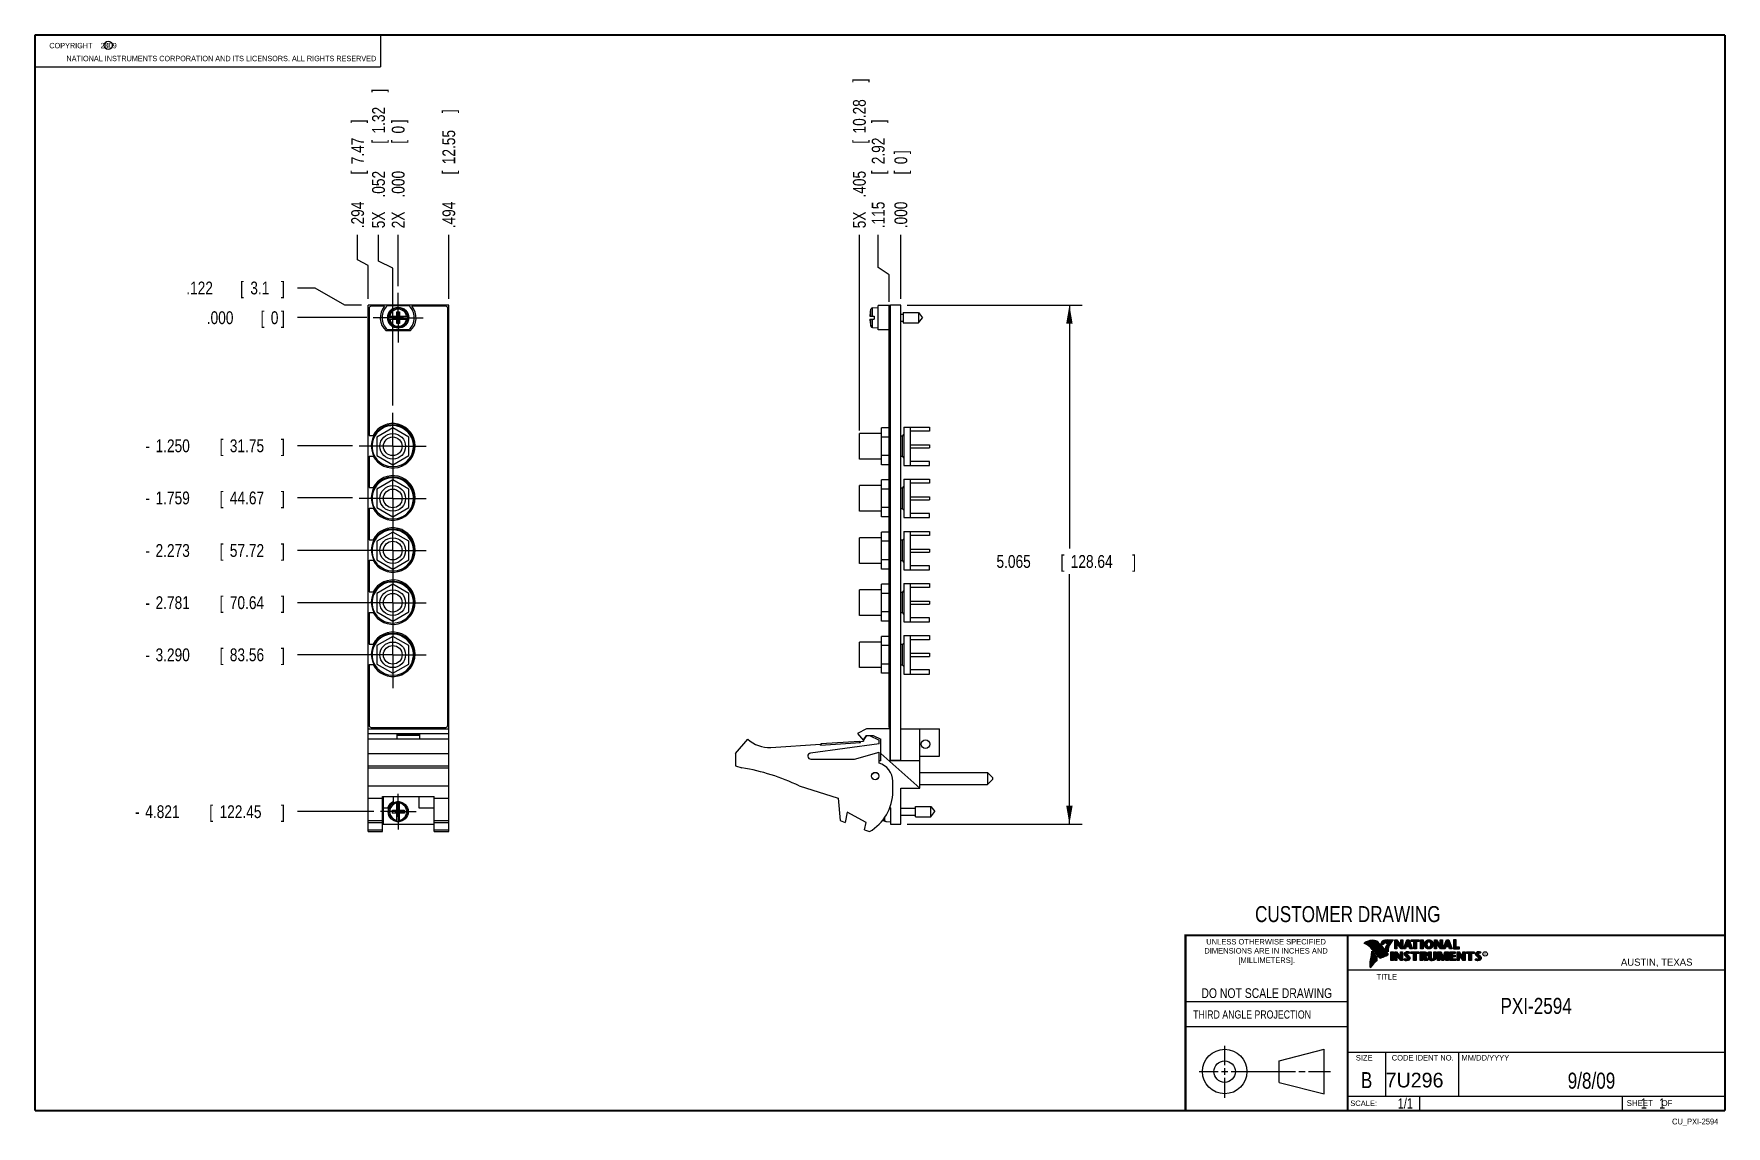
# Model space of a CAD drawing. Header units: inches. Extents: x 0.2 to 16.8, y 0.1 to 10.8.
import ezdxf
from ezdxf.enums import TextEntityAlignment as Align

# ---------------------------------------------------------------- set-up
doc = ezdxf.new("R2010")
doc.units = ezdxf.units.IN
doc.header["$LTSCALE"] = 0.935
doc.header["$MEASUREMENT"] = 0
doc.linetypes.add('CENTER', pattern=[0.6, 0.375, -0.075, 0.075, -0.075])
doc.layers.get('0').update_dxf_attribs({"linetype": 'CONTINUOUS'})
doc.layers.add('DEFAULT_1', color=7, linetype='CENTER')
doc.layers.add('DIMENSIONS', color=7, linetype='CONTINUOUS')
doc.styles.get("Standard").update_dxf_attribs({"font": 'txt', "width": 0.8})
doc.dimstyles.new('DIMSTYLE_1', dxfattribs={"dimtxt": 0.125, "dimasz": 0.18, "dimexe": 0.18, "dimexo": 0.0625, "dimgap": 0.09, "dimtad": 0, "dimtih": 1, "dimtoh": 1, "dimdec": 3, "dimzin": 4, "dimdsep": 46, "dimtxsty": 'STANDARD', "dimblk": '_FILLED', "dimblk1": '_FILLED', "dimblk2": '_FILLED', "dimcen": 0.09, "dimadec": 0, "dimazin": 0, "dimtp": 0.001, "dimtm": 0.001, "dimtfac": 1, "dimtdec": 3, "dimtofl": 0, "dimtmove": 0, "dimatfit": 3, "dimldrblk": '_FILLED', "dimfxl": 1, "dimtolj": 1, "dimtzin": 4, "dimarcsym": 0})
doc.dimstyles.new('DIMSTYLE_2', dxfattribs={"dimtxt": 0.125, "dimasz": 0.18, "dimexe": 0.18, "dimexo": 0.0625, "dimgap": 0.09, "dimtad": 0, "dimtih": 1, "dimtoh": 1, "dimdec": 3, "dimzin": 4, "dimdsep": 46, "dimtxsty": 'STANDARD', "dimblk": '_FILLED', "dimblk1": '_FILLED', "dimblk2": '_FILLED', "dimcen": 0.09, "dimadec": 0, "dimazin": 0, "dimtp": 0.001, "dimtm": 0.001, "dimtfac": 1, "dimtdec": 3, "dimtofl": 0, "dimtmove": 0, "dimatfit": 3, "dimldrblk": '_FILLED', "dimfxl": 1, "dimtolj": 1, "dimtzin": 4, "dimarcsym": 0})

msp = doc.modelspace()

# ---------------------------------------------------------------- texts
at = {"color": 2, "linetype": 'CONTINUOUS', "width": 0.8}
for s, height, p in [('c', 0.053, (0.946, 10.6363)), ('NATIONAL INSTRUMENTS CORPORATION AND ITS LICENSORS. ALL RIGHTS RESERVED', 0.053, (0.5583, 10.5016)), ('THIRD ANGLE PROJECTION', 0.08, (11.5564, 1.1584))]:
    msp.add_text(s, height=height, dxfattribs=at).set_placement(p)
at = {"color": 7, "linetype": 'CONTINUOUS', "width": 0.8}
for s, height, p in [('CUSTOMER DRAWING', 0.15625, (13.0668, 2.1001)), ('DO NOT SCALE DRAWING', 0.095, (12.2754, 1.3592)), ('B', 0.1562, (13.2497, 0.4798))]:
    msp.add_text(s, height=height, dxfattribs=at).set_placement(p, align=Align.CENTER)
at = {"color": 2, "linetype": 'CONTINUOUS'}
for s, p in [('DIMENSIONS ARE IN INCHES AND', (12.2688, 1.7933)), ('UNLESS OTHERWISE SPECIFIED', (12.2688, 1.8819)), ('[MILLIMETERS].', (12.2746, 1.7015))]:
    msp.add_text(s, height=0.053254, dxfattribs=at).set_placement(p, align=Align.CENTER)
for s, height, p in [('R', 0.0217, (14.3971, 1.7782)), ('AUSTIN, TEXAS', 0.069617, (15.7327, 1.6745)), ('TITLE', 0.05325, (13.3474, 1.5397)), ('SIZE', 0.05325, (13.1451, 0.7494)), ('MM/DD/YYYY', 0.05325, (14.1765, 0.7494)), ('SCALE:', 0.05325, (13.0904, 0.3053)), ('SHEET    OF', 0.057262, (15.7892, 0.3052))]:
    msp.add_text(s, height=height, dxfattribs=at).set_placement(p)
at = {"color": 2, "linetype": 'CONTINUOUS', "width": 0.95}
msp.add_text('CODE IDENT NO.', height=0.053254, dxfattribs=at).set_placement((13.7978, 0.7494), align=Align.CENTER)
at = {"color": 7, "linetype": 'CONTINUOUS'}
msp.add_text('7U296', height=0.14316, dxfattribs=at).set_placement((13.4363, 0.4866))
at = {"color": 7, "linetype": 'CONTINUOUS', "width": 0.8}
msp.add_text('1/1', height=0.1, dxfattribs=at).set_placement((13.7025, 0.2805), align=Align.RIGHT)
at = {"color": 2, "linetype": 'CONTINUOUS', "width": 0.8}
msp.add_text('CU_PXI-2594', height=0.057262, dxfattribs=at).set_placement((16.6837, 0.1254), align=Align.RIGHT)
at = {"color": 2, "linetype": 'CONTINUOUS', "insert": (0.3125, 10.6805), "char_height": 0.053, "width": 0.8904, "attachment_point": 1}
msp.add_mtext('    COPYRIGHT    2009', dxfattribs=at)
at = {"color": 7, "linetype": 'CONTINUOUS'}
for s, insert, char_height, width, attachment_point in [('PXI-2594\\P ', (14.9051, 1.3603), 0.15625, 1, 2), ('9/8/09 ', (15.4455, 0.6307), 0.15625, 0.875, 2), ('    1    1', (15.8075, 0.3805), 0.1, 0.8, 1)]:
    msp.add_mtext(s, dxfattribs=dict(at, insert=insert, char_height=char_height, width=width, attachment_point=attachment_point))

# ---------------------------------------------------------------- blocks, each defined once
blk = doc.blocks.new('_FILLED')
at = {"color": 0, "linetype": 'BYBLOCK'}
blk.add_solid([(0, 0), (-1, 0.174), (-1, -0.174)], dxfattribs=at)
blk = doc.blocks.new('*D0')
at = {"layer": 'DIMENSIONS', "color": 2, "linetype": 'CONTINUOUS'}
for p, q in [((8.766, 8.121), (10.474, 8.121)), ((10.349, 8.121), (10.349, 5.745)), ((10.349, 3.056), (10.349, 5.495)), ((8.766, 3.056), (10.474, 3.056))]:
    blk.add_line(p, q, dxfattribs=at)
at = {"layer": 'DIMENSIONS', "color": 2, "linetype": 'CONTINUOUS', "xscale": 0.18, "yscale": 0.18, "zscale": 0.18}
for p, rotation in [((10.349, 8.121), 90), ((10.349, 3.056), 270)]:
    blk.add_blockref('_FILLED', p, dxfattribs=dict(at, rotation=rotation))
at = {"layer": 'DIMENSIONS', "color": 2, "linetype": 'CONTINUOUS', "width": 0.8}
for s, p in [('5.065', (9.637, 5.557)), ('[', (10.262, 5.557)), ('128.64', (10.362, 5.557)), (']', (10.962, 5.557))]:
    blk.add_text(s, height=0.125, dxfattribs=at).set_placement(p)
blk = doc.blocks.new('*D1')
at = {"layer": 'DIMENSIONS', "color": 2, "linetype": 'CONTINUOUS'}
for p, q in [((8.483, 8.488), (8.483, 8.808)), ((8.588, 8.417), (8.483, 8.488)), ((8.588, 8.153), (8.588, 8.417))]:
    blk.add_line(p, q, dxfattribs=at)
at = {"layer": 'DIMENSIONS', "color": 2, "linetype": 'CONTINUOUS', "width": 0.8}
for s, p in [(']', (8.545, 9.896)), ('2.92', (8.545, 9.496)), ('[', (8.545, 9.396)), ('.115', (8.545, 8.871))]:
    blk.add_text(s, height=0.125, rotation=90, dxfattribs=at).set_placement(p)
blk = doc.blocks.new('*D2')
at = {"layer": 'DIMENSIONS', "color": 2, "linetype": 'CONTINUOUS'}
blk.add_line((8.299, 6.897), (8.299, 8.808), dxfattribs=at)
at = {"layer": 'DIMENSIONS', "color": 2, "linetype": 'CONTINUOUS', "width": 0.8}
for s, p in [(']', (8.361, 10.296)), ('10.28', (8.361, 9.796)), ('[', (8.361, 9.696)), ('.405', (8.361, 9.171)), ('5X ', (8.361, 8.871))]:
    blk.add_text(s, height=0.125, rotation=90, dxfattribs=at).set_placement(p)
blk = doc.blocks.new('*D3')
at = {"layer": 'DIMENSIONS', "color": 2, "linetype": 'CONTINUOUS'}
blk.add_line((8.703, 8.183), (8.703, 8.808), dxfattribs=at)
at = {"layer": 'DIMENSIONS', "color": 2, "linetype": 'CONTINUOUS', "width": 0.8}
for s, p in [(']', (8.766, 9.596)), ('[', (8.766, 9.396)), ('0', (8.766, 9.496)), ('.000', (8.766, 8.871))]:
    blk.add_text(s, height=0.125, rotation=90, dxfattribs=at).set_placement(p)
blk = doc.blocks.new('*D4')
at = {"layer": 'DIMENSIONS', "color": 2, "linetype": 'CONTINUOUS'}
for p, q in [((2.986, 8.288), (2.815, 8.288)), ((3.275, 8.121), (2.986, 8.288)), ((3.44, 8.121), (3.275, 8.121))]:
    blk.add_line(p, q, dxfattribs=at)
at = {"layer": 'DIMENSIONS', "color": 2, "linetype": 'CONTINUOUS', "width": 0.8}
for s, p in [('.122', (1.728, 8.226)), ('[', (2.253, 8.226)), ('3.1', (2.353, 8.226)), (']', (2.653, 8.226))]:
    blk.add_text(s, height=0.125, dxfattribs=at).set_placement(p)
blk = doc.blocks.new('*D5')
at = {"layer": 'DIMENSIONS', "color": 2, "linetype": 'CONTINUOUS'}
blk.add_line((3.35, 6.749), (2.815, 6.749), dxfattribs=at)
at = {"layer": 'DIMENSIONS', "color": 2, "linetype": 'CONTINUOUS', "width": 0.8}
for s, p in [('1.250', (1.428, 6.686)), ('[', (2.053, 6.686)), ('31.75', (2.153, 6.686)), (']', (2.653, 6.686)), ('-', (1.328, 6.686))]:
    blk.add_text(s, height=0.125, dxfattribs=at).set_placement(p)
blk = doc.blocks.new('*D6')
at = {"layer": 'DIMENSIONS', "color": 2, "linetype": 'CONTINUOUS'}
blk.add_line((3.35, 6.24), (2.815, 6.24), dxfattribs=at)
at = {"layer": 'DIMENSIONS', "color": 2, "linetype": 'CONTINUOUS', "width": 0.8}
for s, p in [('1.759', (1.428, 6.177)), ('[', (2.053, 6.177)), ('44.67', (2.153, 6.177)), (']', (2.653, 6.177)), ('-', (1.328, 6.177))]:
    blk.add_text(s, height=0.125, dxfattribs=at).set_placement(p)
blk = doc.blocks.new('*D7')
at = {"layer": 'DIMENSIONS', "color": 2, "linetype": 'CONTINUOUS'}
blk.add_line((3.456, 5.726), (2.815, 5.726), dxfattribs=at)
at = {"layer": 'DIMENSIONS', "color": 2, "linetype": 'CONTINUOUS', "width": 0.8}
for s, p in [('2.273', (1.428, 5.664)), ('[', (2.053, 5.664)), ('57.72', (2.153, 5.664)), (']', (2.653, 5.664)), ('-', (1.328, 5.664))]:
    blk.add_text(s, height=0.125, dxfattribs=at).set_placement(p)
blk = doc.blocks.new('*D8')
at = {"layer": 'DIMENSIONS', "color": 2, "linetype": 'CONTINUOUS'}
blk.add_line((3.456, 5.217), (2.815, 5.217), dxfattribs=at)
at = {"layer": 'DIMENSIONS', "color": 2, "linetype": 'CONTINUOUS', "width": 0.8}
for s, p in [('[', (2.053, 5.155)), (']', (2.653, 5.155)), ('-', (1.328, 5.155)), ('2.781', (1.428, 5.155)), ('70.64', (2.153, 5.155))]:
    blk.add_text(s, height=0.125, dxfattribs=at).set_placement(p)
blk = doc.blocks.new('*D9')
at = {"layer": 'DIMENSIONS', "color": 2, "linetype": 'CONTINUOUS'}
blk.add_line((3.456, 4.709), (2.815, 4.709), dxfattribs=at)
at = {"layer": 'DIMENSIONS', "color": 2, "linetype": 'CONTINUOUS', "width": 0.8}
for s, p in [('-', (1.328, 4.646)), ('3.290', (1.428, 4.646)), ('[', (2.053, 4.646)), ('83.56', (2.153, 4.646)), (']', (2.653, 4.646))]:
    blk.add_text(s, height=0.125, dxfattribs=at).set_placement(p)
blk = doc.blocks.new('*D10')
at = {"layer": 'DIMENSIONS', "color": 2, "linetype": 'CONTINUOUS'}
blk.add_line((3.56, 3.178), (2.815, 3.178), dxfattribs=at)
at = {"layer": 'DIMENSIONS', "color": 2, "linetype": 'CONTINUOUS', "width": 0.8}
for s, p in [('-', (1.228, 3.115)), ('4.821', (1.328, 3.115)), ('[', (1.953, 3.115)), ('122.45', (2.053, 3.115)), (']', (2.653, 3.115))]:
    blk.add_text(s, height=0.125, dxfattribs=at).set_placement(p)
blk = doc.blocks.new('*D11')
at = {"layer": 'DIMENSIONS', "color": 2, "linetype": 'CONTINUOUS'}
blk.add_line((3.491, 7.999), (2.815, 7.999), dxfattribs=at)
at = {"layer": 'DIMENSIONS', "color": 2, "linetype": 'CONTINUOUS', "width": 0.8}
for s, p in [('.000', (1.928, 7.936)), ('[', (2.453, 7.936)), ('0', (2.553, 7.936)), (']', (2.653, 7.936))]:
    blk.add_text(s, height=0.125, dxfattribs=at).set_placement(p)
blk = doc.blocks.new('*D12')
at = {"layer": 'DIMENSIONS', "color": 2, "linetype": 'CONTINUOUS'}
for p, q in [((3.4, 8.564), (3.4, 8.808)), ((3.503, 8.508), (3.4, 8.564)), ((3.503, 8.183), (3.503, 8.508))]:
    blk.add_line(p, q, dxfattribs=at)
at = {"layer": 'DIMENSIONS', "color": 2, "linetype": 'CONTINUOUS', "width": 0.8}
for s, p in [(']', (3.463, 9.896)), ('7.47', (3.463, 9.496)), ('[', (3.463, 9.396)), ('.294', (3.463, 8.871))]:
    blk.add_text(s, height=0.125, rotation=90, dxfattribs=at).set_placement(p)
blk = doc.blocks.new('*D13')
at = {"layer": 'DIMENSIONS', "color": 2, "linetype": 'CONTINUOUS'}
blk.add_line((4.291, 8.183), (4.291, 8.808), dxfattribs=at)
at = {"layer": 'DIMENSIONS', "color": 2, "linetype": 'CONTINUOUS', "width": 0.8}
for s, p in [(']', (4.353, 9.996)), ('12.55', (4.353, 9.496)), ('[', (4.353, 9.396)), ('.494', (4.353, 8.871))]:
    blk.add_text(s, height=0.125, rotation=90, dxfattribs=at).set_placement(p)
blk = doc.blocks.new('*D14')
at = {"layer": 'DIMENSIONS', "color": 2, "linetype": 'CONTINUOUS'}
for p, q in [((3.605, 8.55), (3.605, 8.808)), ((3.745, 8.483), (3.605, 8.55)), ((3.745, 7.143), (3.745, 8.483))]:
    blk.add_line(p, q, dxfattribs=at)
at = {"layer": 'DIMENSIONS', "color": 2, "linetype": 'CONTINUOUS', "width": 0.8}
for s, p in [(']', (3.667, 10.196)), ('1.32', (3.667, 9.796)), ('[', (3.667, 9.696)), ('.052', (3.667, 9.171)), ('5X ', (3.667, 8.871))]:
    blk.add_text(s, height=0.125, rotation=90, dxfattribs=at).set_placement(p)
blk = doc.blocks.new('*D15')
at = {"layer": 'DIMENSIONS', "color": 2, "linetype": 'CONTINUOUS'}
blk.add_line((3.797, 8.305), (3.797, 8.808), dxfattribs=at)
at = {"layer": 'DIMENSIONS', "color": 2, "linetype": 'CONTINUOUS', "width": 0.8}
for s, p in [(']', (3.859, 9.896)), ('0', (3.859, 9.796)), ('[', (3.859, 9.696)), ('.000', (3.859, 9.171)), ('2X ', (3.859, 8.871))]:
    blk.add_text(s, height=0.125, rotation=90, dxfattribs=at).set_placement(p)

# ---------------------------------------------------------------- dimensions: what is measured, and where the dimension line sits
at = {"layer": 'DIMENSIONS', "color": 2, "linetype": 'CONTINUOUS'}
for feature_location, offset, dtype, origin, text, picture, middle in [((8.2987, 6.8969), (0, 1.9111), 1, (8.7033, 8.1206), '5X <>', '*D2', (8.2987, 9.6331)), ((3.7446, 7.1431), (-0.1397, 1.665), 0, (3.7966, 8.2421), '5X <>', '*D14', (3.6048, 9.5831)), ((3.7965517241, 8.3045741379), (0, 0.5035), 1, (3.7965517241, 8.2420741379), '2X <>', '*D15', (3.7965517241, 9.4330741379)), ((3.5601, 3.1779), (-0.745, 0), 0, (3.5531, 7.9986), '-<>', '*D10', (1.9901, 3.1779)), ((3.3501, 6.7486), (-0.535, 0), 0, (3.5531, 7.9986), '-<>', '*D5', (2.0401, 6.7486)), ((3.3501, 6.2399), (-0.535, 0), 0, (3.5531, 7.9986), '-<>', '*D6', (2.0401, 6.2399)), ((3.4561, 5.726), (-0.641, 0), 0, (3.5531, 7.9986), '-<>', '*D7', (2.0401, 5.726)), ((3.4561, 5.2173), (-0.641, 0), 0, (3.5531, 7.9986), '-<>', '*D8', (2.0401, 5.2173)), ((3.4561, 4.7086), (-0.641, 0), 0, (3.5531, 7.9986), '-<>', '*D9', (2.0401, 4.7086))]:
    dim = msp.add_ordinate_dim(feature_location=feature_location, offset=offset, dtype=dtype, origin=origin, text=text, dimstyle='DIMSTYLE_2', dxfattribs=at)
    dim.commit()
    dim.dimension.update_dxf_attribs({"geometry": picture, "text_midpoint": middle})
for feature_location, offset, dtype, origin, picture, middle in [((3.5026, 8.1831), (-0.1025, 0.625), 0, (3.7966, 8.2421), '*D12', (3.4, 9.4331)), ((4.2906, 8.1831), (0, 0.625), 1, (3.7966, 8.2421), '*D13', (4.2906, 9.4831)), ((8.5883275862, 8.1530741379), (-0.1057742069, 0.655), 0, (8.7033275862, 8.1205741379), '*D1', (8.4825533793, 9.4330741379)), ((8.7033275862, 8.1830741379), (0, 0.625), 1, (8.7033275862, 8.1205741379), '*D3', (8.7033275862, 9.2830741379)), ((3.4401, 8.1206), (-0.625, 0.1676), 0, (3.5531, 7.9986), '*D4', (2.2401, 8.2881)), ((3.4905517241, 7.9985741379), (-0.6755, 0), 0, (3.5530517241, 7.9985741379), '*D11', (2.3400517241, 7.9985741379))]:
    dim = msp.add_ordinate_dim(feature_location=feature_location, offset=offset, dtype=dtype, origin=origin, dimstyle='DIMSTYLE_2', dxfattribs=at)
    dim.commit()
    dim.dimension.update_dxf_attribs({"geometry": picture, "text_midpoint": middle})
dim = msp.add_linear_dim(base=(10.3493, 8.1206), p1=(8.7658, 3.0559), p2=(8.7658, 8.1206), angle=90, dimstyle='DIMSTYLE_1', dxfattribs=at)
dim.commit()
dim.dimension.update_dxf_attribs({"geometry": '*D0', "text_midpoint": (10.3493, 5.62), "dimtype": 160})

# ---------------------------------------------------------------- linework, layer by layer
at = {"color": 2, "linetype": 'CONTINUOUS'}
for p, q in [((0.25, 10.7586), (3.625, 10.7586)), ((0.25, 10.7586), (0.25, 10.4456)), ((3.625, 10.7586), (3.625, 10.4456)), ((0.25, 10.4456), (3.625, 10.4456)), ((13.0652, 1.9695), (16.745, 1.9695)), ((13.0652, 1.9695), (13.0652, 0.2605)), ((13.2311, 1.8934), (13.2311, 1.8949)), ((13.2347, 1.8921), (13.2347, 1.8972)), ((13.2382, 1.8907), (13.2382, 1.8994)), ((13.2418, 1.8892), (13.2418, 1.9015)), ((13.2453, 1.8876), (13.2453, 1.9035)), ((13.2489, 1.8858), (13.2489, 1.9054)), ((13.2524, 1.8839), (13.2524, 1.9069)), ((13.256, 1.8818), (13.256, 1.9084)), ((13.2596, 1.8796), (13.2596, 1.9098)), ((13.2631, 1.8772), (13.2631, 1.9111)), ((13.2667, 1.8747), (13.2667, 1.9124)), ((13.2702, 1.872), (13.2702, 1.9135)), ((13.2738, 1.869), (13.2738, 1.9146)), ((13.2773, 1.8658), (13.2773, 1.9155)), ((13.2809, 1.8624), (13.2809, 1.9164)), ((13.2844, 1.8587), (13.2844, 1.9173)), ((13.288, 1.8549), (13.288, 1.9181)), ((13.2915, 1.851), (13.2915, 1.9188)), ((13.2951, 1.8471), (13.2951, 1.9194)), ((13.2987, 1.8431), (13.2987, 1.9198)), ((13.3022, 1.8391), (13.3022, 1.92)), ((13.3058, 1.8351), (13.3058, 1.9201)), ((13.3093, 1.8311), (13.3093, 1.9201)), ((13.3129, 1.827), (13.3129, 1.9199)), ((13.3164, 1.8229), (13.3164, 1.9196)), ((13.32, 1.8188), (13.32, 1.9192)), ((13.3235, 1.8146), (13.3235, 1.9186)), ((13.3271, 1.8104), (13.3271, 1.9179)), ((13.3306, 1.8062), (13.3306, 1.9172)), ((13.3342, 1.802), (13.3342, 1.9163)), ((13.3378, 1.7978), (13.3378, 1.9151)), ((13.3413, 1.7937), (13.3413, 1.9138)), ((13.3449, 1.7897), (13.3449, 1.9122)), ((13.3484, 1.7856), (13.3484, 1.9103)), ((13.352, 1.7817), (13.352, 1.9081)), ((13.3555, 1.7778), (13.3555, 1.9055)), ((13.3591, 1.7739), (13.3591, 1.9026)), ((13.3626, 1.7701), (13.3626, 1.8991)), ((13.3662, 1.7663), (13.3662, 1.8952)), ((13.3697, 1.7625), (13.3697, 1.8915)), ((13.3733, 1.7588), (13.3733, 1.8878)), ((13.3769, 1.7556), (13.3769, 1.8841)), ((13.3804, 1.7529), (13.3804, 1.8803)), ((13.384, 1.7512), (13.384, 1.8766)), ((13.3875, 1.7509), (13.3875, 1.8728)), ((13.4022, 1.878), (13.3901, 1.8922)), ((13.3911, 1.7518), (13.3911, 1.8691)), ((13.4029, 1.881), (13.3927, 1.893)), ((13.3946, 1.8908), (13.3946, 1.8999)), ((13.3946, 1.7533), (13.3946, 1.8653)), ((13.3982, 1.8866), (13.3982, 1.9062)), ((13.3982, 1.7548), (13.3982, 1.8615)), ((13.4017, 1.8824), (13.4017, 1.9101)), ((13.4017, 1.7563), (13.4017, 1.8574)), ((13.4053, 1.8823), (13.4053, 1.9129)), ((13.4053, 1.7578), (13.4053, 1.8531)), ((13.4088, 1.8844), (13.4088, 1.915)), ((13.4088, 1.7593), (13.4088, 1.8488)), ((13.4124, 1.887), (13.4124, 1.9167)), ((13.4124, 1.7609), (13.4124, 1.8445)), ((13.4159, 1.89), (13.4159, 1.9182)), ((13.4159, 1.7625), (13.4159, 1.8402)), ((13.4195, 1.8937), (13.4195, 1.9193)), ((13.4195, 1.7641), (13.4195, 1.8359)), ((13.4231, 1.8964), (13.4231, 1.9203)), ((13.4231, 1.7657), (13.4231, 1.8316)), ((13.4266, 1.8982), (13.4266, 1.9209)), ((13.4266, 1.7674), (13.4266, 1.8273)), ((13.4302, 1.8995), (13.4302, 1.9214)), ((13.4302, 1.7691), (13.4302, 1.823)), ((13.4414, 1.8328), (13.4319, 1.8437)), ((13.4337, 1.8997), (13.4337, 1.922)), ((13.4337, 1.7708), (13.4337, 1.8187)), ((13.4433, 1.8344), (13.4349, 1.844)), ((13.4373, 1.8991), (13.4373, 1.9224)), ((13.4373, 1.8413), (13.4373, 1.8491)), ((13.4408, 1.898), (13.4408, 1.9228)), ((13.4408, 1.8372), (13.4408, 1.8572)), ((13.4444, 1.8972), (13.4444, 1.9231)), ((13.4444, 1.8331), (13.4444, 1.8665)), ((13.4479, 1.8969), (13.4479, 1.9234)), ((13.4479, 1.8288), (13.4479, 1.873)), ((13.4515, 1.8966), (13.4515, 1.9236)), ((13.4515, 1.8247), (13.4515, 1.8764)), ((13.4529, 1.9261), (13.5132, 1.9271)), ((13.453, 1.9236), (13.5067, 1.9245)), ((13.455, 1.8965), (13.455, 1.9237)), ((13.455, 1.8207), (13.455, 1.878)), ((13.4586, 1.8964), (13.4586, 1.9237)), ((13.4586, 1.8303), (13.4586, 1.879)), ((13.4622, 1.8957), (13.4622, 1.9238)), ((13.4622, 1.8535), (13.4622, 1.8795)), ((13.4657, 1.8935), (13.4657, 1.9238)), ((13.4657, 1.8636), (13.4657, 1.8798)), ((13.4693, 1.872), (13.4693, 1.9239)), ((13.4728, 1.8794), (13.4728, 1.9239)), ((13.4764, 1.8859), (13.4764, 1.924)), ((13.4799, 1.8919), (13.4799, 1.924)), ((13.4835, 1.8973), (13.4835, 1.9241)), ((13.487, 1.9023), (13.487, 1.9242)), ((13.4906, 1.9069), (13.4906, 1.9242)), ((13.4941, 1.9112), (13.4941, 1.9243)), ((13.4977, 1.9153), (13.4977, 1.9243)), ((13.5013, 1.9191), (13.5013, 1.9244)), ((13.5261, 1.9263), (13.5451, 1.9263)), ((13.5261, 1.839), (13.5261, 1.9263)), ((13.5466, 1.839), (13.5261, 1.839)), ((13.5286, 1.9237), (13.5439, 1.9237)), ((13.5286, 1.8415), (13.5286, 1.9237)), ((13.5441, 1.8415), (13.5286, 1.8415)), ((13.5332, 1.8415), (13.5332, 1.9237)), ((13.5367, 1.8415), (13.5367, 1.9237)), ((13.5402, 1.8415), (13.5402, 1.9237)), ((13.5441, 1.8976), (13.5437, 1.9237)), ((13.5439, 1.9237), (13.5854, 1.869)), ((13.5873, 1.8415), (13.5441, 1.8976)), ((13.5441, 1.8976), (13.5441, 1.8415)), ((13.5451, 1.9263), (13.5829, 1.8765)), ((13.586, 1.839), (13.5466, 1.8902)), ((13.5466, 1.8902), (13.5466, 1.839)), ((13.5471, 1.8936), (13.5471, 1.9194)), ((13.5506, 1.8891), (13.5506, 1.9149)), ((13.5541, 1.8846), (13.5541, 1.9103)), ((13.5576, 1.8801), (13.5576, 1.9057)), ((13.561, 1.8756), (13.561, 1.9011)), ((13.5645, 1.8711), (13.5645, 1.8965)), ((13.568, 1.8665), (13.568, 1.8919)), ((13.5715, 1.862), (13.5715, 1.8874)), ((13.575, 1.8575), (13.575, 1.8828)), ((13.5784, 1.853), (13.5784, 1.8782)), ((13.5819, 1.8485), (13.5819, 1.8736)), ((13.5829, 1.9263), (13.6036, 1.9263)), ((13.5829, 1.8765), (13.5829, 1.9263)), ((13.5854, 1.9237), (13.6011, 1.9237)), ((13.5854, 1.869), (13.5854, 1.9237)), ((13.5854, 1.844), (13.5854, 1.869)), ((13.6036, 1.839), (13.586, 1.839)), ((13.6011, 1.8415), (13.5873, 1.8415)), ((13.5889, 1.8415), (13.5889, 1.9237)), ((13.5923, 1.8415), (13.5923, 1.9237)), ((13.5958, 1.8415), (13.5958, 1.9237)), ((13.5993, 1.8415), (13.5993, 1.9237)), ((13.6011, 1.9237), (13.6011, 1.8415)), ((13.6036, 1.9263), (13.6036, 1.839)), ((13.6088, 1.839), (13.6444, 1.9262)), ((13.6294, 1.839), (13.6088, 1.839)), ((13.6125, 1.8415), (13.6461, 1.9237)), ((13.6277, 1.8415), (13.6125, 1.8415)), ((13.6167, 1.8415), (13.6167, 1.8516)), ((13.6201, 1.8415), (13.6201, 1.8601)), ((13.6236, 1.8415), (13.6236, 1.8686)), ((13.6271, 1.8415), (13.6271, 1.8771)), ((13.6361, 1.8623), (13.6277, 1.8415)), ((13.6378, 1.8598), (13.6294, 1.839)), ((13.6306, 1.8486), (13.6306, 1.8857)), ((13.634, 1.8573), (13.634, 1.8942)), ((13.6665, 1.8623), (13.6361, 1.8623)), ((13.6375, 1.8623), (13.6375, 1.9027)), ((13.6647, 1.8598), (13.6378, 1.8598)), ((13.6388, 1.8711), (13.65, 1.9073)), ((13.6639, 1.8711), (13.6388, 1.8711)), ((13.641, 1.8781), (13.641, 1.9112)), ((13.641, 1.8623), (13.641, 1.8711)), ((13.6423, 1.8736), (13.6519, 1.9048)), ((13.6606, 1.8736), (13.6423, 1.8736)), ((13.6444, 1.9262), (13.6664, 1.9262)), ((13.6445, 1.8893), (13.6445, 1.9197)), ((13.6445, 1.8623), (13.6445, 1.8711)), ((13.6461, 1.9237), (13.6647, 1.9237)), ((13.6479, 1.9006), (13.6479, 1.9237)), ((13.6479, 1.8623), (13.6479, 1.8711)), ((13.65, 1.9073), (13.6541, 1.9073)), ((13.6514, 1.9073), (13.6514, 1.9237)), ((13.6514, 1.8623), (13.6514, 1.8711)), ((13.6519, 1.9048), (13.6521, 1.9048)), ((13.6521, 1.9048), (13.6606, 1.8736)), ((13.6541, 1.9073), (13.6639, 1.8711)), ((13.6549, 1.9043), (13.6549, 1.9237)), ((13.6549, 1.8623), (13.6549, 1.8711)), ((13.6584, 1.8915), (13.6584, 1.9237)), ((13.6584, 1.8623), (13.6584, 1.8711)), ((13.6618, 1.8787), (13.6618, 1.9237)), ((13.6618, 1.8623), (13.6618, 1.8711)), ((13.6647, 1.9237), (13.6959, 1.8415)), ((13.6717, 1.839), (13.6647, 1.8598)), ((13.6653, 1.8623), (13.6653, 1.922)), ((13.6664, 1.9262), (13.6995, 1.839)), ((13.6735, 1.8415), (13.6665, 1.8623)), ((13.6688, 1.8555), (13.6688, 1.9128)), ((13.6995, 1.839), (13.6717, 1.839)), ((13.6723, 1.8452), (13.6723, 1.9037)), ((13.6959, 1.8415), (13.6735, 1.8415)), ((13.6757, 1.8415), (13.6757, 1.8945)), ((13.6792, 1.8415), (13.6792, 1.8854)), ((13.6827, 1.8415), (13.6827, 1.8762)), ((13.6862, 1.8415), (13.6862, 1.8671)), ((13.6866, 1.9262), (13.7634, 1.9262)), ((13.6866, 1.9099), (13.6866, 1.9262)), ((13.7118, 1.9099), (13.6866, 1.9099)), ((13.6891, 1.9237), (13.7609, 1.9237)), ((13.6891, 1.9125), (13.6891, 1.9237)), ((13.7143, 1.9125), (13.6891, 1.9125)), ((13.6896, 1.8415), (13.6896, 1.8579)), ((13.6931, 1.9125), (13.6931, 1.9237)), ((13.6931, 1.8415), (13.6931, 1.8488)), ((13.6966, 1.9125), (13.6966, 1.9237)), ((13.7001, 1.9125), (13.7001, 1.9237)), ((13.7035, 1.9125), (13.7035, 1.9237)), ((13.707, 1.9125), (13.707, 1.9237)), ((13.7105, 1.9125), (13.7105, 1.9237)), ((13.7118, 1.839), (13.7118, 1.9099)), ((13.7382, 1.839), (13.7118, 1.839)), ((13.7143, 1.9125), (13.714, 1.9237)), ((13.7143, 1.8415), (13.7143, 1.9125)), ((13.7357, 1.8415), (13.7143, 1.8415)), ((13.7174, 1.8415), (13.7174, 1.9237)), ((13.7209, 1.8415), (13.7209, 1.9237)), ((13.7244, 1.8415), (13.7244, 1.9237)), ((13.7279, 1.8415), (13.7279, 1.9237)), ((13.7313, 1.8415), (13.7313, 1.9237)), ((13.7357, 1.9125), (13.7348, 1.9237)), ((13.7609, 1.9125), (13.7357, 1.9125)), ((13.7357, 1.9125), (13.7357, 1.8415)), ((13.7634, 1.9099), (13.7382, 1.9099)), ((13.7382, 1.9099), (13.7382, 1.839)), ((13.7383, 1.9125), (13.7383, 1.9237)), ((13.7418, 1.9125), (13.7418, 1.9237)), ((13.7452, 1.9125), (13.7452, 1.9237)), ((13.7487, 1.9125), (13.7487, 1.9237)), ((13.7522, 1.9125), (13.7522, 1.9237)), ((13.7557, 1.9125), (13.7557, 1.9237)), ((13.7591, 1.9125), (13.7591, 1.9237)), ((13.7609, 1.9237), (13.7609, 1.9125)), ((13.7634, 1.9262), (13.7634, 1.9099)), ((13.7768, 1.9262), (13.8031, 1.9262)), ((13.7768, 1.839), (13.7768, 1.9262)), ((13.8031, 1.839), (13.7768, 1.839)), ((13.7794, 1.9237), (13.8006, 1.9237)), ((13.7794, 1.8415), (13.7794, 1.9237)), ((13.8006, 1.8415), (13.7794, 1.8415)), ((13.7835, 1.8415), (13.7835, 1.9237)), ((13.787, 1.8415), (13.787, 1.9237)), ((13.7904, 1.8415), (13.7904, 1.9237)), ((13.7939, 1.8415), (13.7939, 1.9237)), ((13.7974, 1.8415), (13.7974, 1.9237)), ((13.8006, 1.9237), (13.8006, 1.8415)), ((13.8031, 1.9262), (13.8031, 1.839)), ((13.8154, 1.8853), (13.8155, 1.8871)), ((13.8154, 1.8834), (13.8154, 1.8853)), ((13.8154, 1.8816), (13.8154, 1.8834)), ((13.8155, 1.8797), (13.8154, 1.8816)), ((13.8155, 1.8871), (13.8157, 1.8889)), ((13.8157, 1.8779), (13.8155, 1.8797)), ((13.8157, 1.8889), (13.8159, 1.8907)), ((13.8159, 1.876), (13.8157, 1.8779)), ((13.8159, 1.8907), (13.8161, 1.8924)), ((13.8162, 1.8742), (13.8159, 1.876)), ((13.8161, 1.8924), (13.8165, 1.8941)), ((13.8166, 1.8724), (13.8162, 1.8742)), ((13.8165, 1.8941), (13.8169, 1.8958)), ((13.817, 1.8706), (13.8166, 1.8724)), ((13.8169, 1.8958), (13.8174, 1.8975)), ((13.8174, 1.8689), (13.817, 1.8706)), ((13.8174, 1.8975), (13.8179, 1.8991)), ((13.8179, 1.8672), (13.8174, 1.8689)), ((13.8179, 1.8991), (13.8185, 1.9006)), ((13.8179, 1.8852), (13.818, 1.8869)), ((13.8179, 1.8834), (13.8179, 1.8852)), ((13.818, 1.8817), (13.8179, 1.8834)), ((13.8185, 1.8655), (13.8179, 1.8672)), ((13.818, 1.8869), (13.8182, 1.8886)), ((13.8181, 1.8799), (13.818, 1.8817)), ((13.8182, 1.8781), (13.8181, 1.8799)), ((13.8182, 1.8886), (13.8184, 1.8903)), ((13.8184, 1.8764), (13.8182, 1.8781)), ((13.8184, 1.8903), (13.8186, 1.892)), ((13.8187, 1.8746), (13.8184, 1.8764)), ((13.8185, 1.9006), (13.8191, 1.9021)), ((13.8191, 1.8639), (13.8185, 1.8655)), ((13.8186, 1.892), (13.819, 1.8936)), ((13.8191, 1.8729), (13.8187, 1.8746)), ((13.819, 1.8936), (13.8193, 1.8952)), ((13.8191, 1.9021), (13.8198, 1.9036)), ((13.8194, 1.8712), (13.8191, 1.8729)), ((13.8198, 1.8623), (13.8191, 1.8639)), ((13.8193, 1.8952), (13.8198, 1.8967)), ((13.8199, 1.8696), (13.8194, 1.8712)), ((13.8198, 1.9036), (13.8206, 1.9051)), ((13.8198, 1.8967), (13.8203, 1.8982)), ((13.8205, 1.8607), (13.8198, 1.8623)), ((13.8204, 1.8679), (13.8199, 1.8696)), ((13.8203, 1.8982), (13.8208, 1.8997)), ((13.8209, 1.8664), (13.8204, 1.8679)), ((13.8213, 1.8592), (13.8205, 1.8607)), ((13.8206, 1.9051), (13.8214, 1.9065)), ((13.8208, 1.8997), (13.8214, 1.9011)), ((13.8209, 1.8664), (13.8208, 1.8997)), ((13.8215, 1.8648), (13.8209, 1.8664)), ((13.8221, 1.8578), (13.8213, 1.8592)), ((13.8214, 1.9065), (13.8223, 1.9079)), ((13.8214, 1.9011), (13.8221, 1.9025)), ((13.8221, 1.8633), (13.8215, 1.8648)), ((13.8221, 1.9025), (13.8228, 1.9038)), ((13.8228, 1.8619), (13.8221, 1.8633)), ((13.823, 1.8563), (13.8221, 1.8578)), ((13.8223, 1.9079), (13.8232, 1.9092)), ((13.8228, 1.9038), (13.8236, 1.9052)), ((13.8235, 1.8604), (13.8228, 1.8619)), ((13.8239, 1.855), (13.823, 1.8563)), ((13.8232, 1.9092), (13.8243, 1.9106)), ((13.8243, 1.8591), (13.8235, 1.8604)), ((13.8236, 1.9052), (13.8244, 1.9065)), ((13.8249, 1.8536), (13.8239, 1.855)), ((13.8243, 1.9106), (13.8253, 1.9119)), ((13.8243, 1.8591), (13.8244, 1.9065)), ((13.8251, 1.8577), (13.8243, 1.8591)), ((13.8244, 1.9065), (13.8253, 1.9077)), ((13.826, 1.8523), (13.8249, 1.8536)), ((13.826, 1.8564), (13.8251, 1.8577)), ((13.8253, 1.9119), (13.8265, 1.9132)), ((13.8253, 1.9077), (13.8262, 1.909)), ((13.8269, 1.8552), (13.826, 1.8564)), ((13.8271, 1.8511), (13.826, 1.8523)), ((13.8262, 1.909), (13.8273, 1.9102)), ((13.8265, 1.9132), (13.8276, 1.9144)), ((13.8279, 1.854), (13.8269, 1.8552)), ((13.8282, 1.8499), (13.8271, 1.8511)), ((13.8273, 1.9102), (13.8283, 1.9114)), ((13.8276, 1.9144), (13.8288, 1.9156)), ((13.8279, 1.854), (13.8283, 1.9114)), ((13.8289, 1.8528), (13.8279, 1.854)), ((13.8294, 1.8487), (13.8282, 1.8499)), ((13.8283, 1.9114), (13.8294, 1.9126)), ((13.8288, 1.9156), (13.8301, 1.9167)), ((13.83, 1.8517), (13.8289, 1.8528)), ((13.8294, 1.9126), (13.8306, 1.9137)), ((13.8306, 1.8476), (13.8294, 1.8487)), ((13.8311, 1.8506), (13.83, 1.8517)), ((13.8301, 1.9167), (13.8314, 1.9178)), ((13.8306, 1.9137), (13.8318, 1.9148)), ((13.8319, 1.8466), (13.8306, 1.8476)), ((13.8311, 1.8506), (13.8318, 1.9148)), ((13.8323, 1.8496), (13.8311, 1.8506)), ((13.8314, 1.9178), (13.8327, 1.9188)), ((13.8318, 1.9148), (13.833, 1.9158)), ((13.8332, 1.8456), (13.8319, 1.8466)), ((13.8335, 1.8486), (13.8323, 1.8496)), ((13.8327, 1.9188), (13.834, 1.9198)), ((13.833, 1.9158), (13.8342, 1.9168)), ((13.8346, 1.8447), (13.8332, 1.8456)), ((13.8347, 1.8477), (13.8335, 1.8486)), ((13.834, 1.9198), (13.8354, 1.9207)), ((13.8342, 1.9168), (13.8355, 1.9177)), ((13.836, 1.8438), (13.8346, 1.8447)), ((13.8347, 1.8477), (13.8355, 1.9177)), ((13.836, 1.8468), (13.8347, 1.8477)), ((13.8354, 1.9207), (13.8368, 1.9215)), ((13.8355, 1.9177), (13.8368, 1.9185)), ((13.8373, 1.846), (13.836, 1.8468)), ((13.8374, 1.843), (13.836, 1.8438)), ((13.8368, 1.9215), (13.8382, 1.9223)), ((13.8368, 1.9185), (13.8381, 1.9193)), ((13.8386, 1.8452), (13.8373, 1.846)), ((13.839, 1.8423), (13.8374, 1.843)), ((13.8381, 1.9193), (13.8394, 1.92)), ((13.8386, 1.8452), (13.8381, 1.9193)), ((13.8382, 1.9223), (13.8397, 1.923)), ((13.84, 1.8445), (13.8386, 1.8452)), ((13.8405, 1.8416), (13.839, 1.8423)), ((13.8394, 1.92), (13.8408, 1.9207)), ((13.8397, 1.923), (13.8412, 1.9237)), ((13.8397, 1.8857), (13.8398, 1.8868)), ((13.8397, 1.8845), (13.8397, 1.8857)), ((13.8397, 1.8833), (13.8397, 1.8845)), ((13.8397, 1.8821), (13.8397, 1.8833)), ((13.8397, 1.8809), (13.8397, 1.8821)), ((13.8398, 1.8796), (13.8397, 1.8809)), ((13.8398, 1.8868), (13.8399, 1.888)), ((13.8399, 1.8784), (13.8398, 1.8796)), ((13.8399, 1.888), (13.84, 1.8891)), ((13.84, 1.8773), (13.8399, 1.8784)), ((13.84, 1.8891), (13.8401, 1.8902)), ((13.8401, 1.8761), (13.84, 1.8773)), ((13.8415, 1.8439), (13.84, 1.8445)), ((13.8401, 1.8902), (13.8402, 1.8913)), ((13.8402, 1.8749), (13.8401, 1.8761)), ((13.8402, 1.8913), (13.8403, 1.8924)), ((13.8404, 1.8738), (13.8402, 1.8749)), ((13.8403, 1.8924), (13.8405, 1.8934)), ((13.8405, 1.8727), (13.8404, 1.8738)), ((13.8405, 1.8934), (13.8407, 1.8944)), ((13.8407, 1.8716), (13.8405, 1.8727)), ((13.8421, 1.8409), (13.8405, 1.8416)), ((13.8407, 1.8944), (13.8409, 1.8954)), ((13.841, 1.8706), (13.8407, 1.8716)), ((13.8408, 1.9207), (13.8422, 1.9213)), ((13.8409, 1.8954), (13.8411, 1.8963)), ((13.8412, 1.8696), (13.841, 1.8706)), ((13.8411, 1.8963), (13.8414, 1.8972)), ((13.8412, 1.9237), (13.8427, 1.9243)), ((13.8414, 1.8686), (13.8412, 1.8696)), ((13.8414, 1.8972), (13.8416, 1.8981)), ((13.8417, 1.8677), (13.8414, 1.8686)), ((13.8415, 1.8439), (13.8417, 1.8678)), ((13.843, 1.8433), (13.8415, 1.8439)), ((13.8416, 1.8981), (13.8419, 1.899)), ((13.842, 1.8667), (13.8417, 1.8677)), ((13.8419, 1.899), (13.8422, 1.8999)), ((13.842, 1.8991), (13.8422, 1.9213)), ((13.8423, 1.8658), (13.842, 1.8667)), ((13.8438, 1.8404), (13.8421, 1.8409)), ((13.8422, 1.9213), (13.8436, 1.9219)), ((13.8422, 1.8999), (13.8426, 1.9007)), ((13.8422, 1.8844), (13.8423, 1.8856)), ((13.8422, 1.8833), (13.8422, 1.8844)), ((13.8422, 1.8821), (13.8422, 1.8833)), ((13.8423, 1.8809), (13.8422, 1.8821)), ((13.8423, 1.8867), (13.8424, 1.8878)), ((13.8423, 1.8856), (13.8423, 1.8867)), ((13.8423, 1.8798), (13.8423, 1.8809)), ((13.8424, 1.8786), (13.8423, 1.8798)), ((13.8427, 1.865), (13.8423, 1.8658)), ((13.8424, 1.8878), (13.8425, 1.8889)), ((13.8425, 1.8775), (13.8424, 1.8786)), ((13.8425, 1.8889), (13.8426, 1.89)), ((13.8426, 1.8764), (13.8425, 1.8775)), ((13.8426, 1.9007), (13.843, 1.9016)), ((13.8426, 1.89), (13.8427, 1.891)), ((13.8427, 1.8753), (13.8426, 1.8764)), ((13.8427, 1.9243), (13.8443, 1.9248)), ((13.8427, 1.891), (13.8428, 1.892)), ((13.8429, 1.8742), (13.8427, 1.8753)), ((13.8431, 1.8641), (13.8427, 1.865)), ((13.8428, 1.892), (13.843, 1.893)), ((13.843, 1.8731), (13.8429, 1.8742)), ((13.843, 1.9016), (13.8434, 1.9024)), ((13.843, 1.893), (13.8432, 1.8939)), ((13.8432, 1.8721), (13.843, 1.8731)), ((13.8445, 1.8428), (13.843, 1.8433)), ((13.8434, 1.8633), (13.8431, 1.8641)), ((13.8432, 1.8939), (13.8434, 1.8948)), ((13.8434, 1.8712), (13.8432, 1.8721)), ((13.8434, 1.9024), (13.8438, 1.9032)), ((13.8434, 1.8948), (13.8436, 1.8957)), ((13.8436, 1.8702), (13.8434, 1.8712)), ((13.8439, 1.8625), (13.8434, 1.8633)), ((13.8436, 1.9219), (13.8451, 1.9224)), ((13.8436, 1.8957), (13.8438, 1.8965)), ((13.8439, 1.8693), (13.8436, 1.8702)), ((13.8438, 1.9032), (13.8443, 1.904)), ((13.8438, 1.8965), (13.844, 1.8974)), ((13.8455, 1.8399), (13.8438, 1.8404)), ((13.8441, 1.8684), (13.8439, 1.8693)), ((13.8443, 1.8617), (13.8439, 1.8625)), ((13.844, 1.8974), (13.8443, 1.8982)), ((13.8444, 1.8676), (13.8441, 1.8684)), ((13.8443, 1.9248), (13.8459, 1.9253)), ((13.8443, 1.904), (13.8447, 1.9047)), ((13.8443, 1.8982), (13.8446, 1.899)), ((13.8448, 1.8609), (13.8443, 1.8617)), ((13.8447, 1.8667), (13.8444, 1.8676)), ((13.8462, 1.8423), (13.8445, 1.8428)), ((13.8446, 1.899), (13.8449, 1.8997)), ((13.8447, 1.9047), (13.8453, 1.9055)), ((13.845, 1.8659), (13.8447, 1.8667)), ((13.8453, 1.8602), (13.8448, 1.8609)), ((13.8449, 1.8997), (13.8453, 1.9005)), ((13.8454, 1.8651), (13.845, 1.8659)), ((13.8451, 1.9224), (13.8466, 1.9229)), ((13.8453, 1.9055), (13.8451, 1.9224)), ((13.8453, 1.9055), (13.8458, 1.9062)), ((13.8453, 1.9005), (13.8456, 1.9012)), ((13.8458, 1.8595), (13.8453, 1.8602)), ((13.8457, 1.8644), (13.8454, 1.8651)), ((13.8473, 1.8395), (13.8455, 1.8399)), ((13.8456, 1.9012), (13.846, 1.902)), ((13.8461, 1.8637), (13.8457, 1.8644)), ((13.8458, 1.9062), (13.8464, 1.9068)), ((13.8464, 1.8588), (13.8458, 1.8595)), ((13.846, 1.8424), (13.8458, 1.8595)), ((13.8459, 1.9253), (13.8476, 1.9257)), ((13.846, 1.902), (13.8464, 1.9027)), ((13.8465, 1.863), (13.8461, 1.8637)), ((13.8478, 1.8419), (13.8462, 1.8423)), ((13.8464, 1.9068), (13.847, 1.9074)), ((13.8464, 1.9027), (13.8468, 1.9033)), ((13.847, 1.8581), (13.8464, 1.8588)), ((13.8469, 1.8623), (13.8465, 1.863)), ((13.8466, 1.9229), (13.8481, 1.9233)), ((13.8468, 1.9033), (13.8473, 1.9039)), ((13.8473, 1.8617), (13.8469, 1.8623)), ((13.847, 1.9074), (13.8477, 1.908)), ((13.8477, 1.8575), (13.847, 1.8581)), ((13.8473, 1.9039), (13.8478, 1.9045)), ((13.8478, 1.8611), (13.8473, 1.8617)), ((13.8491, 1.8391), (13.8473, 1.8395)), ((13.8476, 1.9257), (13.8492, 1.9261)), ((13.8477, 1.908), (13.8483, 1.9086)), ((13.8483, 1.857), (13.8477, 1.8575)), ((13.8478, 1.9045), (13.8482, 1.9051)), ((13.8483, 1.8605), (13.8478, 1.8611)), ((13.8495, 1.8416), (13.8478, 1.8419)), ((13.8481, 1.9233), (13.8497, 1.9236)), ((13.8482, 1.9051), (13.8488, 1.9056)), ((13.8483, 1.9086), (13.849, 1.9091)), ((13.8488, 1.8599), (13.8483, 1.8605)), ((13.849, 1.8564), (13.8483, 1.857)), ((13.8488, 1.9056), (13.8493, 1.9061)), ((13.8494, 1.8594), (13.8488, 1.8599)), ((13.849, 1.9091), (13.8497, 1.9095)), ((13.8498, 1.8559), (13.849, 1.8564)), ((13.8509, 1.8388), (13.8491, 1.8391)), ((13.8492, 1.9261), (13.8509, 1.9264)), ((13.8493, 1.9061), (13.8498, 1.9065)), ((13.8499, 1.8589), (13.8494, 1.8594)), ((13.8495, 1.9094), (13.8495, 1.9236)), ((13.8495, 1.8416), (13.8495, 1.8561)), ((13.8513, 1.8413), (13.8495, 1.8416)), ((13.8497, 1.9236), (13.8513, 1.9239)), ((13.8497, 1.9095), (13.8505, 1.9099)), ((13.8498, 1.9065), (13.8504, 1.9069)), ((13.8505, 1.8555), (13.8498, 1.8559)), ((13.8505, 1.8585), (13.8499, 1.8589)), ((13.8504, 1.9069), (13.851, 1.9073)), ((13.8505, 1.9099), (13.8512, 1.9103)), ((13.8511, 1.8581), (13.8505, 1.8585)), ((13.8513, 1.8551), (13.8505, 1.8555)), ((13.8509, 1.9264), (13.8527, 1.9266)), ((13.8528, 1.8386), (13.8509, 1.8388)), ((13.851, 1.9073), (13.8516, 1.9077)), ((13.8518, 1.8577), (13.8511, 1.8581)), ((13.8512, 1.9103), (13.852, 1.9106)), ((13.8513, 1.9239), (13.853, 1.9241)), ((13.8521, 1.8547), (13.8513, 1.8551)), ((13.853, 1.8411), (13.8513, 1.8413)), ((13.8516, 1.9077), (13.8523, 1.908)), ((13.8524, 1.8574), (13.8518, 1.8577)), ((13.852, 1.9106), (13.8528, 1.9109)), ((13.853, 1.8544), (13.8521, 1.8547)), ((13.8523, 1.908), (13.8529, 1.9083)), ((13.8531, 1.8571), (13.8524, 1.8574)), ((13.8527, 1.9266), (13.8544, 1.9268)), ((13.8528, 1.9109), (13.8536, 1.9111)), ((13.8547, 1.8384), (13.8528, 1.8386)), ((13.8529, 1.9083), (13.8536, 1.9085)), ((13.853, 1.9241), (13.8546, 1.9243)), ((13.853, 1.9109), (13.853, 1.9241)), ((13.8538, 1.8542), (13.853, 1.8544)), ((13.853, 1.8411), (13.853, 1.8544)), ((13.8548, 1.841), (13.853, 1.8411)), ((13.8538, 1.8568), (13.8531, 1.8571)), ((13.8536, 1.9111), (13.8545, 1.9113)), ((13.8536, 1.9085), (13.8543, 1.9087)), ((13.8545, 1.8566), (13.8538, 1.8568)), ((13.8547, 1.854), (13.8538, 1.8542)), ((13.8543, 1.9087), (13.855, 1.9089)), ((13.8544, 1.9268), (13.8561, 1.9269)), ((13.8545, 1.9113), (13.8553, 1.9115)), ((13.8552, 1.8564), (13.8545, 1.8566)), ((13.8546, 1.9243), (13.8563, 1.9244)), ((13.8556, 1.8538), (13.8547, 1.854)), ((13.8565, 1.8384), (13.8547, 1.8384)), ((13.8566, 1.8409), (13.8548, 1.841)), ((13.855, 1.9089), (13.8557, 1.909)), ((13.8559, 1.8563), (13.8552, 1.8564)), ((13.8553, 1.9115), (13.8562, 1.9116)), ((13.8565, 1.8537), (13.8556, 1.8538)), ((13.8557, 1.909), (13.8565, 1.9091)), ((13.8567, 1.8562), (13.8559, 1.8563)), ((13.8561, 1.9269), (13.8579, 1.927)), ((13.8562, 1.9116), (13.8571, 1.9117)), ((13.8563, 1.9244), (13.8579, 1.9245)), ((13.8565, 1.9116), (13.8565, 1.9244)), ((13.8565, 1.9091), (13.8572, 1.9092)), ((13.8574, 1.8537), (13.8565, 1.8537)), ((13.8565, 1.8409), (13.8565, 1.8537)), ((13.8584, 1.8383), (13.8565, 1.8384)), ((13.8584, 1.8408), (13.8566, 1.8409)), ((13.8574, 1.8562), (13.8567, 1.8562)), ((13.8571, 1.9117), (13.858, 1.9117)), ((13.8572, 1.9092), (13.858, 1.9092)), ((13.8582, 1.8562), (13.8574, 1.8562)), ((13.8583, 1.8537), (13.8574, 1.8537)), ((13.8579, 1.927), (13.8596, 1.927)), ((13.8579, 1.9245), (13.8596, 1.9244)), ((13.858, 1.9117), (13.8589, 1.9117)), ((13.858, 1.9092), (13.8587, 1.9091)), ((13.8589, 1.8563), (13.8582, 1.8562)), ((13.8592, 1.8537), (13.8583, 1.8537)), ((13.8601, 1.8409), (13.8584, 1.8408)), ((13.8602, 1.8384), (13.8584, 1.8383)), ((13.8587, 1.9091), (13.8595, 1.9091)), ((13.8589, 1.9117), (13.8598, 1.9116)), ((13.8597, 1.8564), (13.8589, 1.8563)), ((13.8601, 1.8539), (13.8592, 1.8537)), ((13.8595, 1.9091), (13.8602, 1.909)), ((13.8596, 1.927), (13.8614, 1.9269)), ((13.8596, 1.9244), (13.8612, 1.9243)), ((13.8605, 1.8565), (13.8597, 1.8564)), ((13.8598, 1.9116), (13.8607, 1.9114)), ((13.8599, 1.8409), (13.8601, 1.8539)), ((13.861, 1.854), (13.8601, 1.8539)), ((13.8618, 1.841), (13.8601, 1.8409)), ((13.8602, 1.909), (13.861, 1.9088)), ((13.862, 1.8384), (13.8602, 1.8384)), ((13.8612, 1.8567), (13.8605, 1.8565)), ((13.8607, 1.9114), (13.8616, 1.9113)), ((13.861, 1.9114), (13.8612, 1.9243)), ((13.861, 1.9088), (13.8617, 1.9086)), ((13.8619, 1.8542), (13.861, 1.854)), ((13.8612, 1.9243), (13.8628, 1.9242)), ((13.862, 1.8569), (13.8612, 1.8567)), ((13.8614, 1.9269), (13.8631, 1.9267)), ((13.8616, 1.9113), (13.8624, 1.911)), ((13.8617, 1.9086), (13.8624, 1.9084)), ((13.8635, 1.8411), (13.8618, 1.841)), ((13.8627, 1.8545), (13.8619, 1.8542)), ((13.8627, 1.8571), (13.862, 1.8569)), ((13.8638, 1.8386), (13.862, 1.8384)), ((13.8624, 1.911), (13.8632, 1.9108)), ((13.8624, 1.9084), (13.8631, 1.9081)), ((13.8634, 1.8574), (13.8627, 1.8571)), ((13.8636, 1.8547), (13.8627, 1.8545)), ((13.8628, 1.9242), (13.8644, 1.924)), ((13.8631, 1.9267), (13.8648, 1.9265)), ((13.8631, 1.9081), (13.8638, 1.9079)), ((13.8632, 1.9108), (13.864, 1.9105)), ((13.8641, 1.8577), (13.8634, 1.8574)), ((13.8634, 1.8411), (13.8636, 1.8547)), ((13.8652, 1.8413), (13.8635, 1.8411)), ((13.8644, 1.8551), (13.8636, 1.8547)), ((13.8638, 1.9079), (13.8645, 1.9076)), ((13.8656, 1.8388), (13.8638, 1.8386)), ((13.864, 1.9105), (13.8648, 1.9102)), ((13.8647, 1.858), (13.8641, 1.8577)), ((13.8643, 1.9104), (13.8644, 1.924)), ((13.8644, 1.924), (13.8661, 1.9237)), ((13.8652, 1.8554), (13.8644, 1.8551)), ((13.8645, 1.9076), (13.8651, 1.9072)), ((13.8653, 1.8584), (13.8647, 1.858)), ((13.8648, 1.9265), (13.8665, 1.9262)), ((13.8648, 1.9102), (13.8656, 1.9098)), ((13.8651, 1.9072), (13.8657, 1.9069)), ((13.8659, 1.8558), (13.8652, 1.8554)), ((13.8668, 1.8416), (13.8652, 1.8413)), ((13.8659, 1.8588), (13.8653, 1.8584)), ((13.8656, 1.9098), (13.8663, 1.9094)), ((13.8673, 1.8391), (13.8656, 1.8388)), ((13.8657, 1.9069), (13.8662, 1.9065)), ((13.8665, 1.8592), (13.8659, 1.8588)), ((13.8667, 1.8562), (13.8659, 1.8558)), ((13.8661, 1.9237), (13.8676, 1.9233)), ((13.8662, 1.9065), (13.8668, 1.9061)), ((13.8663, 1.9094), (13.867, 1.909)), ((13.8665, 1.9262), (13.8682, 1.9258)), ((13.867, 1.8596), (13.8665, 1.8592)), ((13.8674, 1.8567), (13.8667, 1.8562)), ((13.8668, 1.9061), (13.8673, 1.9056)), ((13.8685, 1.842), (13.8668, 1.8416)), ((13.8669, 1.8416), (13.867, 1.8565)), ((13.867, 1.909), (13.8677, 1.9085)), ((13.8675, 1.8601), (13.867, 1.8596)), ((13.8673, 1.9056), (13.8677, 1.9052)), ((13.869, 1.8395), (13.8673, 1.8391)), ((13.8681, 1.8572), (13.8674, 1.8567)), ((13.8675, 1.9087), (13.8676, 1.9233)), ((13.868, 1.8606), (13.8675, 1.8601)), ((13.8676, 1.9233), (13.8692, 1.9229)), ((13.8677, 1.9085), (13.8683, 1.908)), ((13.8677, 1.9052), (13.8682, 1.9047)), ((13.8684, 1.8612), (13.868, 1.8606)), ((13.8687, 1.8577), (13.8681, 1.8572)), ((13.8682, 1.9258), (13.8699, 1.9254)), ((13.8682, 1.9047), (13.8686, 1.9042)), ((13.8683, 1.908), (13.869, 1.9075)), ((13.8688, 1.8618), (13.8684, 1.8612)), ((13.8701, 1.8424), (13.8685, 1.842)), ((13.8686, 1.9042), (13.869, 1.9037)), ((13.8693, 1.8583), (13.8687, 1.8577)), ((13.8693, 1.8624), (13.8688, 1.8618)), ((13.869, 1.9075), (13.8695, 1.907)), ((13.869, 1.9037), (13.8694, 1.9031)), ((13.8707, 1.8399), (13.869, 1.8395)), ((13.8692, 1.9229), (13.8708, 1.9225)), ((13.8696, 1.8631), (13.8693, 1.8624)), ((13.8699, 1.859), (13.8693, 1.8583)), ((13.8694, 1.9031), (13.8698, 1.9025)), ((13.8695, 1.907), (13.8701, 1.9064)), ((13.87, 1.8638), (13.8696, 1.8631)), ((13.8698, 1.9025), (13.8701, 1.9019)), ((13.8699, 1.9254), (13.8715, 1.9249)), ((13.8704, 1.8596), (13.8699, 1.859)), ((13.8704, 1.8645), (13.87, 1.8638)), ((13.8701, 1.9064), (13.8706, 1.9058)), ((13.8701, 1.9019), (13.8704, 1.9012)), ((13.8716, 1.8428), (13.8701, 1.8424)), ((13.8704, 1.9012), (13.8708, 1.9005)), ((13.8707, 1.8653), (13.8704, 1.8645)), ((13.8709, 1.8603), (13.8704, 1.8596)), ((13.8706, 1.9058), (13.8711, 1.9052)), ((13.871, 1.8661), (13.8707, 1.8653)), ((13.8724, 1.8404), (13.8707, 1.8399)), ((13.8708, 1.9225), (13.8723, 1.922)), ((13.871, 1.9053), (13.8708, 1.9225)), ((13.8708, 1.9005), (13.8711, 1.8998)), ((13.8714, 1.8611), (13.8709, 1.8603)), ((13.8713, 1.8669), (13.871, 1.8661)), ((13.8711, 1.9052), (13.8715, 1.9045)), ((13.8711, 1.8998), (13.8714, 1.899)), ((13.8716, 1.8677), (13.8713, 1.8669)), ((13.8714, 1.899), (13.8717, 1.8981)), ((13.8719, 1.8618), (13.8714, 1.8611)), ((13.8716, 1.8428), (13.8714, 1.8611)), ((13.8715, 1.9249), (13.8732, 1.9243)), ((13.8715, 1.9045), (13.872, 1.9038)), ((13.8719, 1.8686), (13.8716, 1.8677)), ((13.8732, 1.8434), (13.8716, 1.8428)), ((13.8717, 1.8981), (13.8719, 1.8972)), ((13.8719, 1.8972), (13.8722, 1.8963)), ((13.8722, 1.8695), (13.8719, 1.8686)), ((13.8723, 1.8626), (13.8719, 1.8618)), ((13.872, 1.9038), (13.8724, 1.9031)), ((13.8722, 1.8963), (13.8724, 1.8954)), ((13.8724, 1.8704), (13.8722, 1.8695)), ((13.8723, 1.922), (13.8738, 1.9214)), ((13.8727, 1.8634), (13.8723, 1.8626)), ((13.8724, 1.9031), (13.8727, 1.9023)), ((13.8724, 1.8954), (13.8727, 1.8944)), ((13.8727, 1.8713), (13.8724, 1.8704)), ((13.8741, 1.841), (13.8724, 1.8404)), ((13.8727, 1.9023), (13.8731, 1.9015)), ((13.8727, 1.8944), (13.8729, 1.8933)), ((13.8729, 1.8723), (13.8727, 1.8713)), ((13.873, 1.8643), (13.8727, 1.8634)), ((13.8729, 1.8933), (13.8731, 1.8923)), ((13.8731, 1.8733), (13.8729, 1.8723)), ((13.8734, 1.8651), (13.873, 1.8643)), ((13.8731, 1.9015), (13.8734, 1.9007)), ((13.8731, 1.8923), (13.8732, 1.8912)), ((13.8732, 1.8743), (13.8731, 1.8733)), ((13.8732, 1.9243), (13.8748, 1.9237)), ((13.8732, 1.8912), (13.8734, 1.8901)), ((13.8734, 1.8753), (13.8732, 1.8743)), ((13.8747, 1.844), (13.8732, 1.8434)), ((13.8734, 1.9007), (13.8737, 1.8998)), ((13.8734, 1.8901), (13.8735, 1.889)), ((13.8735, 1.8764), (13.8734, 1.8753)), ((13.8737, 1.866), (13.8734, 1.8651)), ((13.8735, 1.889), (13.8736, 1.8878)), ((13.8736, 1.8775), (13.8735, 1.8764)), ((13.8736, 1.8878), (13.8737, 1.8867)), ((13.8737, 1.8786), (13.8736, 1.8775)), ((13.8737, 1.8998), (13.8741, 1.8989)), ((13.8737, 1.8867), (13.8737, 1.8855)), ((13.8737, 1.8855), (13.8738, 1.8844)), ((13.8738, 1.8798), (13.8737, 1.8786)), ((13.874, 1.8669), (13.8737, 1.866)), ((13.8738, 1.9214), (13.8753, 1.9207)), ((13.8741, 1.8988), (13.8738, 1.9214)), ((13.8738, 1.8844), (13.8738, 1.8832)), ((13.8738, 1.8832), (13.8738, 1.8821)), ((13.8738, 1.8821), (13.8738, 1.8809)), ((13.8738, 1.8809), (13.8738, 1.8798)), ((13.8743, 1.8678), (13.874, 1.8669)), ((13.8741, 1.8989), (13.8744, 1.898)), ((13.8757, 1.8417), (13.8741, 1.841)), ((13.8746, 1.8688), (13.8743, 1.8678)), ((13.8744, 1.898), (13.8746, 1.897)), ((13.8747, 1.844), (13.8744, 1.8681)), ((13.8746, 1.897), (13.8749, 1.896)), ((13.8749, 1.8697), (13.8746, 1.8688)), ((13.8762, 1.8447), (13.8747, 1.844)), ((13.8748, 1.9237), (13.8763, 1.923)), ((13.8749, 1.896), (13.8751, 1.8949)), ((13.8751, 1.8707), (13.8749, 1.8697)), ((13.8751, 1.8949), (13.8754, 1.8938)), ((13.8754, 1.8718), (13.8751, 1.8707)), ((13.8753, 1.9207), (13.8767, 1.92)), ((13.8754, 1.8938), (13.8756, 1.8927)), ((13.8756, 1.8728), (13.8754, 1.8718)), ((13.8756, 1.8927), (13.8757, 1.8916)), ((13.8757, 1.8739), (13.8756, 1.8728)), ((13.8757, 1.8916), (13.8759, 1.8904)), ((13.8759, 1.875), (13.8757, 1.8739)), ((13.8773, 1.8424), (13.8757, 1.8417)), ((13.8759, 1.8904), (13.876, 1.8892)), ((13.876, 1.8762), (13.8759, 1.875)), ((13.876, 1.8892), (13.8761, 1.888)), ((13.8761, 1.8773), (13.876, 1.8762)), ((13.8761, 1.888), (13.8762, 1.8869)), ((13.8762, 1.8785), (13.8761, 1.8773)), ((13.8762, 1.8869), (13.8763, 1.8857)), ((13.8763, 1.8797), (13.8762, 1.8785)), ((13.8776, 1.8454), (13.8762, 1.8447)), ((13.8763, 1.923), (13.8778, 1.9223)), ((13.8763, 1.8857), (13.8763, 1.8844)), ((13.8763, 1.8844), (13.8763, 1.8832)), ((13.8763, 1.8832), (13.8763, 1.882)), ((13.8763, 1.882), (13.8763, 1.8808)), ((13.8763, 1.8808), (13.8763, 1.8797)), ((13.8767, 1.92), (13.8781, 1.9193)), ((13.8788, 1.8432), (13.8773, 1.8424)), ((13.8776, 1.8454), (13.8781, 1.9193)), ((13.879, 1.8462), (13.8776, 1.8454)), ((13.8778, 1.9223), (13.8793, 1.9215)), ((13.8781, 1.9193), (13.8795, 1.9185)), ((13.8803, 1.844), (13.8788, 1.8432)), ((13.8804, 1.847), (13.879, 1.8462)), ((13.8793, 1.9215), (13.8808, 1.9207)), ((13.8795, 1.9185), (13.8808, 1.9176)), ((13.8818, 1.8449), (13.8803, 1.844)), ((13.8817, 1.8479), (13.8804, 1.847)), ((13.8808, 1.9207), (13.8822, 1.9197)), ((13.8808, 1.9176), (13.8821, 1.9167)), ((13.8817, 1.8479), (13.8821, 1.9167)), ((13.883, 1.8489), (13.8817, 1.8479)), ((13.8832, 1.8459), (13.8818, 1.8449)), ((13.8821, 1.9167), (13.8833, 1.9158)), ((13.8822, 1.9197), (13.8836, 1.9188)), ((13.8842, 1.8499), (13.883, 1.8489)), ((13.8846, 1.8469), (13.8832, 1.8459)), ((13.8833, 1.9158), (13.8845, 1.9148)), ((13.8836, 1.9188), (13.8849, 1.9178)), ((13.8853, 1.8509), (13.8842, 1.8499)), ((13.8845, 1.9148), (13.8857, 1.9137)), ((13.8853, 1.8509), (13.8845, 1.9148)), ((13.8858, 1.848), (13.8846, 1.8469)), ((13.8849, 1.9178), (13.8862, 1.9167)), ((13.8864, 1.852), (13.8853, 1.8509)), ((13.8857, 1.9137), (13.8868, 1.9126)), ((13.8871, 1.8491), (13.8858, 1.848)), ((13.8862, 1.9167), (13.8874, 1.9156)), ((13.8875, 1.8532), (13.8864, 1.852)), ((13.8868, 1.9126), (13.8879, 1.9115)), ((13.8882, 1.8503), (13.8871, 1.8491)), ((13.8874, 1.9156), (13.8886, 1.9144)), ((13.8884, 1.8543), (13.8875, 1.8532)), ((13.8879, 1.9115), (13.8889, 1.9103)), ((13.8894, 1.8515), (13.8882, 1.8503)), ((13.8884, 1.8543), (13.8889, 1.9103)), ((13.8894, 1.8556), (13.8884, 1.8543)), ((13.8886, 1.9144), (13.8897, 1.9132)), ((13.8889, 1.9103), (13.8898, 1.9091)), ((13.8903, 1.8568), (13.8894, 1.8556)), ((13.8904, 1.8528), (13.8894, 1.8515)), ((13.8897, 1.9132), (13.8908, 1.9119)), ((13.8898, 1.9091), (13.8907, 1.9079)), ((13.8912, 1.8581), (13.8903, 1.8568)), ((13.8914, 1.8541), (13.8904, 1.8528)), ((13.8907, 1.9079), (13.8916, 1.9066)), ((13.8908, 1.9119), (13.8918, 1.9106)), ((13.892, 1.8595), (13.8912, 1.8581)), ((13.8924, 1.8554), (13.8914, 1.8541)), ((13.8916, 1.9066), (13.8924, 1.9053)), ((13.8918, 1.9106), (13.8928, 1.9093)), ((13.892, 1.8595), (13.8924, 1.9053)), ((13.8928, 1.8608), (13.892, 1.8595)), ((13.8924, 1.9053), (13.8932, 1.904)), ((13.8933, 1.8568), (13.8924, 1.8554)), ((13.8928, 1.9093), (13.8937, 1.908)), ((13.8935, 1.8622), (13.8928, 1.8608)), ((13.8932, 1.904), (13.8939, 1.9026)), ((13.8942, 1.8582), (13.8933, 1.8568)), ((13.8942, 1.8637), (13.8935, 1.8622)), ((13.8937, 1.908), (13.8946, 1.9066)), ((13.8939, 1.9026), (13.8945, 1.9012)), ((13.8948, 1.8651), (13.8942, 1.8637)), ((13.895, 1.8596), (13.8942, 1.8582)), ((13.8945, 1.9012), (13.8951, 1.8997)), ((13.8946, 1.9066), (13.8954, 1.9051)), ((13.8954, 1.8666), (13.8948, 1.8651)), ((13.8958, 1.8611), (13.895, 1.8596)), ((13.8951, 1.8997), (13.8956, 1.8982)), ((13.8954, 1.9051), (13.8961, 1.9037)), ((13.8959, 1.8681), (13.8954, 1.8666)), ((13.8956, 1.8982), (13.8961, 1.8967)), ((13.8959, 1.8681), (13.8956, 1.8982)), ((13.8965, 1.8626), (13.8958, 1.8611)), ((13.8964, 1.8697), (13.8959, 1.8681)), ((13.8961, 1.9037), (13.8968, 1.9022)), ((13.8961, 1.8967), (13.8966, 1.8951)), ((13.8968, 1.8713), (13.8964, 1.8697)), ((13.8971, 1.8641), (13.8965, 1.8626)), ((13.8966, 1.8951), (13.8969, 1.8934)), ((13.8968, 1.9022), (13.8974, 1.9006)), ((13.8972, 1.8729), (13.8968, 1.8713)), ((13.8969, 1.8934), (13.8973, 1.8918)), ((13.8978, 1.8657), (13.8971, 1.8641)), ((13.8975, 1.8745), (13.8972, 1.8729)), ((13.8973, 1.8918), (13.8976, 1.8901)), ((13.8974, 1.9006), (13.898, 1.899)), ((13.8977, 1.8762), (13.8975, 1.8745)), ((13.8976, 1.8901), (13.8978, 1.8883)), ((13.8979, 1.8779), (13.8977, 1.8762)), ((13.8978, 1.8883), (13.8979, 1.8866)), ((13.8983, 1.8673), (13.8978, 1.8657)), ((13.8979, 1.8866), (13.8981, 1.8848)), ((13.898, 1.8796), (13.8979, 1.8779)), ((13.898, 1.899), (13.8985, 1.8974)), ((13.8981, 1.8813), (13.898, 1.8796)), ((13.8981, 1.8848), (13.8981, 1.8831)), ((13.8981, 1.8831), (13.8981, 1.8813)), ((13.8988, 1.869), (13.8983, 1.8673)), ((13.8985, 1.8974), (13.899, 1.8957)), ((13.8993, 1.8707), (13.8988, 1.869)), ((13.899, 1.8957), (13.8994, 1.894)), ((13.8996, 1.8724), (13.8993, 1.8707)), ((13.8994, 1.894), (13.8998, 1.8922)), ((13.9, 1.8741), (13.8996, 1.8724)), ((13.8998, 1.8922), (13.9001, 1.8904)), ((13.9002, 1.8759), (13.9, 1.8741)), ((13.9001, 1.8904), (13.9003, 1.8886)), ((13.9004, 1.8777), (13.9002, 1.8759)), ((13.9003, 1.8886), (13.9005, 1.8868)), ((13.9006, 1.8795), (13.9004, 1.8777)), ((13.9005, 1.8868), (13.9006, 1.8849)), ((13.9006, 1.8849), (13.9006, 1.8831)), ((13.9006, 1.8831), (13.9006, 1.8813)), ((13.9006, 1.8813), (13.9006, 1.8795)), ((13.9129, 1.9263), (13.932, 1.9263)), ((13.9129, 1.839), (13.9129, 1.9263)), ((13.9334, 1.839), (13.9129, 1.839)), ((13.9154, 1.9237), (13.9307, 1.9237)), ((13.9154, 1.8415), (13.9154, 1.9237)), ((13.9309, 1.8415), (13.9154, 1.8415)), ((13.919, 1.8415), (13.919, 1.9237)), ((13.9234, 1.8415), (13.9234, 1.9237)), ((13.9269, 1.8415), (13.9269, 1.9237)), ((13.9294, 1.9237), (13.9309, 1.8976)), ((13.9307, 1.9237), (13.9722, 1.869)), ((13.9741, 1.8415), (13.9309, 1.8976)), ((13.9309, 1.8976), (13.9309, 1.8415)), ((13.932, 1.9263), (13.9697, 1.8765)), ((13.9329, 1.895), (13.9329, 1.9208)), ((13.9729, 1.839), (13.9334, 1.8902)), ((13.9334, 1.8902), (13.9334, 1.839)), ((13.9364, 1.8905), (13.9364, 1.9162)), ((13.9399, 1.886), (13.9399, 1.9117)), ((13.9433, 1.8815), (13.9433, 1.9071)), ((13.9468, 1.8769), (13.9468, 1.9025)), ((13.9503, 1.8724), (13.9503, 1.8979)), ((13.9538, 1.8679), (13.9538, 1.8933)), ((13.9573, 1.8634), (13.9573, 1.8888)), ((13.9607, 1.8589), (13.9607, 1.8842)), ((13.9642, 1.8544), (13.9642, 1.8796)), ((13.9677, 1.8498), (13.9677, 1.875)), ((13.9697, 1.9263), (13.9904, 1.9263)), ((13.9697, 1.8765), (13.9697, 1.9263)), ((13.9712, 1.8453), (13.9722, 1.869)), ((13.9722, 1.9237), (13.9879, 1.9237)), ((13.9722, 1.869), (13.9722, 1.9237)), ((13.9904, 1.839), (13.9729, 1.839)), ((13.9879, 1.8415), (13.9741, 1.8415)), ((13.9746, 1.8408), (13.9746, 1.9237)), ((13.9781, 1.8415), (13.9781, 1.9237)), ((13.9816, 1.8415), (13.9816, 1.9237)), ((13.9851, 1.8415), (13.9851, 1.9237)), ((13.9879, 1.9237), (13.9879, 1.8415)), ((13.9904, 1.9263), (13.9904, 1.839)), ((13.9956, 1.839), (14.0313, 1.9262)), ((14.0163, 1.839), (13.9956, 1.839)), ((13.9994, 1.8415), (14.033, 1.9237)), ((14.0146, 1.8415), (13.9994, 1.8415)), ((14.0024, 1.8415), (14.0024, 1.849)), ((14.0059, 1.8415), (14.0059, 1.8575)), ((14.0094, 1.8415), (14.0094, 1.866)), ((14.0129, 1.8415), (14.0129, 1.8745)), ((14.0229, 1.8623), (14.0146, 1.8415)), ((14.0163, 1.8459), (14.0163, 1.883)), ((14.0247, 1.8598), (14.0163, 1.839)), ((14.0198, 1.8546), (14.0198, 1.8915)), ((14.0533, 1.8623), (14.0229, 1.8623)), ((14.0233, 1.8623), (14.0233, 1.9)), ((14.0515, 1.8598), (14.0247, 1.8598)), ((14.0257, 1.8711), (14.0369, 1.9073)), ((14.0508, 1.8711), (14.0257, 1.8711)), ((14.0268, 1.8623), (14.0268, 1.9085)), ((14.0291, 1.8736), (14.0388, 1.9048)), ((14.0475, 1.8736), (14.0291, 1.8736)), ((14.0302, 1.8858), (14.0302, 1.917)), ((14.0302, 1.8623), (14.0302, 1.8711)), ((14.0313, 1.9262), (14.0533, 1.9262)), ((14.033, 1.9237), (14.0515, 1.9237)), ((14.0337, 1.897), (14.0337, 1.9237)), ((14.0337, 1.8623), (14.0337, 1.8711)), ((14.0369, 1.9073), (14.0409, 1.9073)), ((14.0372, 1.9073), (14.0372, 1.9237)), ((14.0372, 1.8623), (14.0372, 1.8711)), ((14.0388, 1.9048), (14.039, 1.9048)), ((14.039, 1.9048), (14.0475, 1.8736)), ((14.0407, 1.9073), (14.0407, 1.9237)), ((14.0407, 1.8623), (14.0407, 1.8711)), ((14.0409, 1.9073), (14.0508, 1.8711)), ((14.0441, 1.8956), (14.0441, 1.9237)), ((14.0441, 1.8623), (14.0441, 1.8711)), ((14.0476, 1.8828), (14.0476, 1.9237)), ((14.0476, 1.8623), (14.0476, 1.8711)), ((14.0511, 1.8623), (14.0511, 1.9237)), ((14.0515, 1.9237), (14.0827, 1.8415)), ((14.0585, 1.839), (14.0515, 1.8598)), ((14.0533, 1.9262), (14.0864, 1.839)), ((14.0604, 1.8415), (14.0533, 1.8623)), ((14.0546, 1.8587), (14.0546, 1.9157)), ((14.058, 1.8484), (14.058, 1.9066)), ((14.0864, 1.839), (14.0585, 1.839)), ((14.0827, 1.8415), (14.0604, 1.8415)), ((14.0615, 1.8415), (14.0615, 1.8974)), ((14.065, 1.8415), (14.065, 1.8883)), ((14.0685, 1.8415), (14.0685, 1.8791)), ((14.0719, 1.8415), (14.0719, 1.8699)), ((14.0754, 1.8415), (14.0754, 1.8608)), ((14.0789, 1.8415), (14.0789, 1.8516)), ((14.1236, 1.9262), (14.0973, 1.9262)), ((14.0973, 1.9262), (14.0973, 1.839)), ((14.0973, 1.839), (14.1555, 1.839)), ((14.1211, 1.9237), (14.0998, 1.9237)), ((14.0998, 1.9237), (14.0998, 1.8415)), ((14.0998, 1.8415), (14.153, 1.8415)), ((14.1032, 1.8415), (14.1032, 1.9237)), ((14.1067, 1.8415), (14.1067, 1.9237)), ((14.1102, 1.8415), (14.1102, 1.9237)), ((14.1136, 1.8415), (14.1136, 1.9237)), ((14.1171, 1.8415), (14.1171, 1.9237)), ((14.1206, 1.8415), (14.1206, 1.8527)), ((14.1211, 1.8527), (14.1211, 1.9237)), ((14.153, 1.8527), (14.1211, 1.8527)), ((14.1236, 1.8552), (14.1236, 1.9262)), ((14.1555, 1.8552), (14.1236, 1.8552)), ((14.1241, 1.8415), (14.1241, 1.8527)), ((14.1275, 1.8415), (14.1275, 1.8527)), ((14.131, 1.8415), (14.131, 1.8527)), ((14.1345, 1.8415), (14.1345, 1.8527)), ((14.138, 1.8415), (14.138, 1.8527)), ((14.1414, 1.8415), (14.1414, 1.8527)), ((14.1449, 1.8415), (14.1449, 1.8527)), ((14.1484, 1.8415), (14.1484, 1.8527)), ((14.153, 1.8415), (14.153, 1.8527)), ((14.1555, 1.839), (14.1555, 1.8552)), ((16.745, 1.9695), (16.745, 0.2605)), ((13.288, 1.6603), (13.288, 1.7273)), ((13.2915, 1.6655), (13.2915, 1.7383)), ((13.2951, 1.6705), (13.2951, 1.7497)), ((13.2987, 1.6752), (13.2987, 1.7654)), ((13.3541, 1.7564), (13.301, 1.8168)), ((13.3022, 1.6797), (13.3022, 1.7929)), ((13.3515, 1.7555), (13.3033, 1.8103)), ((13.3058, 1.684), (13.3058, 1.8075)), ((13.3093, 1.6881), (13.3093, 1.8035)), ((13.3129, 1.692), (13.3129, 1.7994)), ((13.3164, 1.6958), (13.3164, 1.7954)), ((13.32, 1.6994), (13.32, 1.7914)), ((13.3235, 1.7028), (13.3235, 1.7873)), ((13.3271, 1.7061), (13.3271, 1.7833)), ((13.3306, 1.7093), (13.3306, 1.7792)), ((13.3342, 1.7123), (13.3342, 1.7752)), ((13.3378, 1.7152), (13.3378, 1.7712)), ((13.3413, 1.718), (13.3413, 1.7671)), ((13.3449, 1.7208), (13.3449, 1.7631)), ((13.3484, 1.7234), (13.3484, 1.759)), ((13.351, 1.7252), (13.3515, 1.7555)), ((13.3534, 1.7238), (13.3541, 1.7564)), ((13.4373, 1.7725), (13.4373, 1.8144)), ((13.4408, 1.7743), (13.4408, 1.8101)), ((13.4444, 1.7761), (13.4444, 1.8058)), ((13.4479, 1.7779), (13.4479, 1.8015)), ((13.4515, 1.7798), (13.4515, 1.7972)), ((13.455, 1.7817), (13.455, 1.7929)), ((13.4609, 1.8106), (13.4586, 1.8131)), ((13.4586, 1.7837), (13.4586, 1.7886)), ((13.4865, 1.8113), (13.5128, 1.8113)), ((13.4865, 1.724), (13.4865, 1.8113)), ((13.5128, 1.724), (13.4865, 1.724)), ((13.489, 1.8087), (13.5103, 1.8087)), ((13.489, 1.7266), (13.489, 1.8087)), ((13.5103, 1.7266), (13.489, 1.7266)), ((13.4914, 1.7266), (13.4914, 1.8087)), ((13.4949, 1.7266), (13.4949, 1.8087)), ((13.4983, 1.7266), (13.4983, 1.8087)), ((13.5018, 1.7266), (13.5018, 1.8087)), ((13.5053, 1.7266), (13.5053, 1.8087)), ((13.5088, 1.7266), (13.5088, 1.8087)), ((13.5103, 1.8087), (13.5103, 1.7266)), ((13.5128, 1.8113), (13.5128, 1.724)), ((13.5241, 1.8113), (13.5432, 1.8113)), ((13.5241, 1.724), (13.5241, 1.8113)), ((13.5446, 1.724), (13.5241, 1.724)), ((13.5266, 1.8088), (13.5419, 1.8088)), ((13.5266, 1.7266), (13.5266, 1.8088)), ((13.5421, 1.7266), (13.5266, 1.7266)), ((13.5296, 1.7266), (13.5296, 1.8088)), ((13.5331, 1.7266), (13.5331, 1.8088)), ((13.5366, 1.7266), (13.5366, 1.8088)), ((13.5401, 1.7266), (13.5401, 1.8088)), ((13.5419, 1.8088), (13.5834, 1.7541)), ((13.5853, 1.7266), (13.5421, 1.7827)), ((13.5421, 1.7827), (13.5421, 1.7266)), ((13.5432, 1.8113), (13.5809, 1.7616)), ((13.5435, 1.7809), (13.5435, 1.8067)), ((13.5841, 1.724), (13.5446, 1.7753)), ((13.5446, 1.7753), (13.5446, 1.724)), ((13.547, 1.7763), (13.547, 1.8021)), ((13.5505, 1.7718), (13.5505, 1.7975)), ((13.554, 1.7673), (13.554, 1.7929)), ((13.5574, 1.7628), (13.5574, 1.7884)), ((13.5609, 1.7583), (13.5609, 1.7838)), ((13.5644, 1.7538), (13.5644, 1.7792)), ((13.5679, 1.7492), (13.5679, 1.7746)), ((13.5713, 1.7447), (13.5713, 1.77)), ((13.5748, 1.7402), (13.5748, 1.7654)), ((13.5783, 1.7357), (13.5783, 1.7609)), ((13.5809, 1.8113), (13.6016, 1.8113)), ((13.5809, 1.7616), (13.5809, 1.8113)), ((13.5818, 1.7312), (13.5818, 1.7563)), ((13.5834, 1.8088), (13.5991, 1.8088)), ((13.5834, 1.7541), (13.5834, 1.8088)), ((13.6016, 1.724), (13.5841, 1.724)), ((13.5852, 1.7266), (13.5852, 1.8088)), ((13.5991, 1.7266), (13.5853, 1.7266)), ((13.5887, 1.7266), (13.5887, 1.8088)), ((13.5922, 1.7266), (13.5922, 1.8088)), ((13.5957, 1.7266), (13.5957, 1.8088)), ((13.5991, 1.8088), (13.5991, 1.7266)), ((13.6016, 1.8113), (13.6016, 1.724)), ((13.614, 1.7304), (13.6218, 1.7448)), ((13.6189, 1.7271), (13.614, 1.7304)), ((13.6173, 1.7312), (13.6226, 1.741)), ((13.6201, 1.7293), (13.6173, 1.7312)), ((13.618, 1.7893), (13.6195, 1.7968)), ((13.6186, 1.7836), (13.618, 1.7893)), ((13.6206, 1.7785), (13.6186, 1.7836)), ((13.6237, 1.7251), (13.6189, 1.7271)), ((13.6195, 1.7968), (13.6242, 1.8037)), ((13.62, 1.7294), (13.62, 1.7362)), ((13.6245, 1.7276), (13.6201, 1.7293)), ((13.6206, 1.7892), (13.6219, 1.7958)), ((13.6211, 1.7842), (13.6206, 1.7892)), ((13.6233, 1.7746), (13.6206, 1.7785)), ((13.6228, 1.7797), (13.6211, 1.7842)), ((13.6218, 1.7448), (13.6251, 1.7424)), ((13.6219, 1.7958), (13.626, 1.8019)), ((13.6226, 1.741), (13.6237, 1.7402)), ((13.6252, 1.7762), (13.6228, 1.7797)), ((13.6285, 1.7694), (13.6233, 1.7746)), ((13.6235, 1.778), (13.6235, 1.7982)), ((13.6235, 1.7278), (13.6237, 1.7402)), ((13.6237, 1.7402), (13.6274, 1.7384)), ((13.6308, 1.7236), (13.6237, 1.7251)), ((13.6242, 1.8037), (13.6303, 1.8082)), ((13.6312, 1.7261), (13.6245, 1.7276)), ((13.6251, 1.7424), (13.6284, 1.7407)), ((13.6302, 1.7712), (13.6252, 1.7762)), ((13.626, 1.8019), (13.6315, 1.806)), ((13.6269, 1.7745), (13.6269, 1.8026)), ((13.6269, 1.727), (13.6269, 1.7386)), ((13.6274, 1.7384), (13.6321, 1.7368)), ((13.6284, 1.7407), (13.6327, 1.7392)), ((13.6405, 1.7593), (13.6285, 1.7694)), ((13.6422, 1.7612), (13.6302, 1.7712)), ((13.6303, 1.8082), (13.639, 1.8116)), ((13.6304, 1.771), (13.6304, 1.8051)), ((13.6304, 1.7263), (13.6304, 1.7374)), ((13.6368, 1.7227), (13.6308, 1.7236)), ((13.637, 1.7253), (13.6312, 1.7261)), ((13.6315, 1.806), (13.6396, 1.8092)), ((13.6321, 1.7368), (13.6366, 1.7362)), ((13.6327, 1.7392), (13.6366, 1.7388)), ((13.6339, 1.7682), (13.6339, 1.8069)), ((13.6339, 1.7257), (13.6339, 1.7366)), ((13.6366, 1.7388), (13.6402, 1.7391)), ((13.6366, 1.7362), (13.6408, 1.7366)), ((13.6411, 1.7226), (13.6368, 1.7227)), ((13.641, 1.7251), (13.637, 1.7253)), ((13.6374, 1.7653), (13.6374, 1.8083)), ((13.6374, 1.7252), (13.6374, 1.7362)), ((13.639, 1.8116), (13.6486, 1.8127)), ((13.6396, 1.8092), (13.6487, 1.8102)), ((13.6402, 1.7391), (13.6429, 1.7401)), ((13.6444, 1.7554), (13.6405, 1.7593)), ((13.6418, 1.7935), (13.6408, 1.8093)), ((13.6408, 1.7623), (13.6415, 1.791)), ((13.6408, 1.7366), (13.6441, 1.7379)), ((13.6408, 1.7251), (13.6408, 1.7366)), ((13.6539, 1.7268), (13.641, 1.7251)), ((13.6548, 1.7244), (13.6411, 1.7226)), ((13.6418, 1.7935), (13.6415, 1.791)), ((13.6415, 1.791), (13.6424, 1.7873)), ((13.6434, 1.796), (13.6418, 1.7935)), ((13.6464, 1.757), (13.6422, 1.7612)), ((13.6424, 1.7873), (13.646, 1.7827)), ((13.6429, 1.7401), (13.6455, 1.7419)), ((13.6458, 1.7978), (13.6434, 1.796)), ((13.6443, 1.7926), (13.6441, 1.7911)), ((13.6441, 1.7911), (13.6447, 1.7884)), ((13.6441, 1.7379), (13.6473, 1.7402)), ((13.6443, 1.7967), (13.6443, 1.8097)), ((13.6453, 1.7943), (13.6443, 1.7926)), ((13.6443, 1.7591), (13.6443, 1.7849)), ((13.6443, 1.7256), (13.6443, 1.738)), ((13.6467, 1.7518), (13.6444, 1.7554)), ((13.6447, 1.7884), (13.6479, 1.7845)), ((13.647, 1.7955), (13.6453, 1.7943)), ((13.6455, 1.7419), (13.647, 1.7443)), ((13.649, 1.7987), (13.6458, 1.7978)), ((13.646, 1.7827), (13.6577, 1.773)), ((13.649, 1.7529), (13.6464, 1.757)), ((13.6477, 1.7481), (13.6467, 1.7518)), ((13.6495, 1.7962), (13.647, 1.7955)), ((13.647, 1.7443), (13.6477, 1.7481)), ((13.6473, 1.7402), (13.6493, 1.7434)), ((13.6478, 1.7983), (13.6478, 1.8101)), ((13.6478, 1.7548), (13.6478, 1.7813)), ((13.6478, 1.726), (13.6478, 1.7405)), ((13.6479, 1.7845), (13.6594, 1.7749)), ((13.6486, 1.8127), (13.6551, 1.8122)), ((13.6487, 1.8102), (13.6547, 1.8097)), ((13.6521, 1.799), (13.649, 1.7987)), ((13.6503, 1.7482), (13.649, 1.7529)), ((13.6493, 1.7434), (13.6503, 1.7482)), ((13.6522, 1.7965), (13.6495, 1.7962)), ((13.6513, 1.7989), (13.6513, 1.81)), ((13.6513, 1.7265), (13.6513, 1.7784)), ((13.6554, 1.7989), (13.6521, 1.799)), ((13.6551, 1.7964), (13.6522, 1.7965)), ((13.6628, 1.7318), (13.6539, 1.7268)), ((13.6547, 1.8097), (13.6614, 1.8083)), ((13.6547, 1.7989), (13.6547, 1.8097)), ((13.6547, 1.7269), (13.6547, 1.7755)), ((13.6644, 1.7298), (13.6548, 1.7244)), ((13.6551, 1.8122), (13.6621, 1.8107)), ((13.6596, 1.7955), (13.6551, 1.7964)), ((13.6602, 1.7979), (13.6554, 1.7989)), ((13.6577, 1.773), (13.6607, 1.77)), ((13.6582, 1.7983), (13.6582, 1.809)), ((13.6582, 1.7292), (13.6582, 1.7725)), ((13.6594, 1.7749), (13.6626, 1.7718)), ((13.662, 1.7947), (13.6596, 1.7955)), ((13.663, 1.797), (13.6602, 1.7979)), ((13.6607, 1.77), (13.6638, 1.7668)), ((13.6614, 1.8083), (13.6655, 1.8069)), ((13.6617, 1.7974), (13.6617, 1.8082)), ((13.6617, 1.7306), (13.6617, 1.769)), ((13.6644, 1.7932), (13.662, 1.7947)), ((13.6621, 1.8107), (13.6665, 1.8093)), ((13.6626, 1.7718), (13.6657, 1.7685)), ((13.6679, 1.7375), (13.6628, 1.7318)), ((13.6633, 1.7968), (13.663, 1.797)), ((13.6678, 1.8058), (13.6633, 1.7968)), ((13.6638, 1.7668), (13.6672, 1.7625)), ((13.6713, 1.807), (13.6644, 1.7932)), ((13.6701, 1.7361), (13.6644, 1.7298)), ((13.6652, 1.8005), (13.6652, 1.807)), ((13.6652, 1.7345), (13.6652, 1.765)), ((13.6655, 1.8069), (13.6678, 1.8058)), ((13.6657, 1.7685), (13.6693, 1.7638)), ((13.6665, 1.8093), (13.6713, 1.807)), ((13.6672, 1.7625), (13.6696, 1.7575)), ((13.6705, 1.7433), (13.6679, 1.7375)), ((13.6686, 1.7383), (13.6686, 1.7595)), ((13.6693, 1.7638), (13.672, 1.7584)), ((13.6696, 1.7575), (13.6709, 1.7536)), ((13.6729, 1.7425), (13.6701, 1.7361)), ((13.6713, 1.7483), (13.6705, 1.7433)), ((13.6709, 1.7536), (13.6713, 1.7483)), ((13.672, 1.7584), (13.6734, 1.7541)), ((13.6738, 1.7482), (13.6729, 1.7425)), ((13.6734, 1.7541), (13.6738, 1.7482)), ((13.6822, 1.8113), (13.759, 1.8113)), ((13.6822, 1.795), (13.6822, 1.8113)), ((13.7074, 1.795), (13.6822, 1.795)), ((13.6847, 1.8087), (13.7565, 1.8087)), ((13.6847, 1.7975), (13.6847, 1.8087)), ((13.7099, 1.7975), (13.6847, 1.7975)), ((13.6895, 1.7975), (13.6895, 1.8087)), ((13.693, 1.7975), (13.693, 1.8087)), ((13.6964, 1.7975), (13.6964, 1.8087)), ((13.6999, 1.7975), (13.6999, 1.8087)), ((13.7034, 1.7975), (13.7034, 1.8087)), ((13.7069, 1.7975), (13.7069, 1.8087)), ((13.7074, 1.724), (13.7074, 1.795)), ((13.7338, 1.724), (13.7074, 1.724)), ((13.7099, 1.7975), (13.7103, 1.8087)), ((13.7099, 1.7266), (13.7099, 1.7975)), ((13.7313, 1.7266), (13.7099, 1.7266)), ((13.7138, 1.7266), (13.7138, 1.8087)), ((13.7173, 1.7266), (13.7173, 1.8087)), ((13.7208, 1.7266), (13.7208, 1.8087)), ((13.7242, 1.7266), (13.7242, 1.8087)), ((13.7277, 1.7266), (13.7277, 1.8087)), ((13.7313, 1.7975), (13.7312, 1.8087)), ((13.7565, 1.7975), (13.7313, 1.7975)), ((13.7313, 1.7975), (13.7313, 1.7266)), ((13.759, 1.795), (13.7338, 1.795)), ((13.7338, 1.795), (13.7338, 1.724)), ((13.7347, 1.7975), (13.7347, 1.8087)), ((13.7382, 1.7975), (13.7382, 1.8087)), ((13.7416, 1.7975), (13.7416, 1.8087)), ((13.7451, 1.7975), (13.7451, 1.8087)), ((13.7486, 1.7975), (13.7486, 1.8087)), ((13.7521, 1.7975), (13.7521, 1.8087)), ((13.7565, 1.8087), (13.7565, 1.7975)), ((13.759, 1.8113), (13.759, 1.795)), ((13.7723, 1.8113), (13.8123, 1.8113)), ((13.7723, 1.724), (13.7723, 1.8113)), ((13.7987, 1.724), (13.7723, 1.724)), ((13.7748, 1.8088), (13.8121, 1.8088)), ((13.7748, 1.7266), (13.7748, 1.8088)), ((13.7961, 1.7266), (13.7748, 1.7266)), ((13.7764, 1.7266), (13.7764, 1.8088)), ((13.7799, 1.7266), (13.7799, 1.8088)), ((13.7833, 1.7266), (13.7833, 1.8088)), ((13.7868, 1.7266), (13.7868, 1.8088)), ((13.7903, 1.7266), (13.7903, 1.8088)), ((13.7938, 1.7266), (13.7938, 1.8088)), ((13.7961, 1.7975), (13.7972, 1.8088)), ((13.8064, 1.7975), (13.7961, 1.7975)), ((13.7961, 1.7266), (13.7961, 1.7975)), ((13.7961, 1.7709), (13.8068, 1.7709)), ((13.8072, 1.7596), (13.7961, 1.7596)), ((13.8064, 1.7949), (13.7987, 1.7949)), ((13.7987, 1.7949), (13.7987, 1.7734)), ((13.7987, 1.7734), (13.8064, 1.7734)), ((13.8055, 1.7571), (13.7987, 1.7571)), ((13.7987, 1.7571), (13.7987, 1.724)), ((13.8007, 1.7975), (13.8007, 1.8088)), ((13.8007, 1.7596), (13.8007, 1.7709)), ((13.8042, 1.7975), (13.8042, 1.8088)), ((13.8042, 1.7596), (13.8042, 1.7709)), ((13.8195, 1.7224), (13.8055, 1.7571)), ((13.8093, 1.7971), (13.8064, 1.7975)), ((13.809, 1.7946), (13.8064, 1.7949)), ((13.8064, 1.7734), (13.8095, 1.7739)), ((13.8068, 1.7709), (13.8108, 1.7717)), ((13.8212, 1.7251), (13.8072, 1.7596)), ((13.8077, 1.7973), (13.8077, 1.8088)), ((13.8077, 1.7584), (13.8077, 1.7709)), ((13.8119, 1.7935), (13.809, 1.7946)), ((13.8128, 1.7958), (13.8093, 1.7971)), ((13.8095, 1.7739), (13.8129, 1.7759)), ((13.8108, 1.7717), (13.8148, 1.7741)), ((13.8111, 1.7965), (13.8111, 1.8088)), ((13.8111, 1.7498), (13.8111, 1.7718)), ((13.8144, 1.7919), (13.8119, 1.7935)), ((13.8121, 1.8088), (13.822, 1.8078)), ((13.8123, 1.8113), (13.8226, 1.8103)), ((13.8164, 1.7936), (13.8128, 1.7958)), ((13.8129, 1.7759), (13.8148, 1.778)), ((13.8161, 1.788), (13.8144, 1.7919)), ((13.8146, 1.7947), (13.8146, 1.8085)), ((13.8146, 1.7412), (13.8146, 1.774)), ((13.8148, 1.778), (13.8161, 1.7809)), ((13.8148, 1.7741), (13.8172, 1.7769)), ((13.8166, 1.7843), (13.8161, 1.788)), ((13.8161, 1.7809), (13.8166, 1.7843)), ((13.8184, 1.789), (13.8164, 1.7936)), ((13.8172, 1.7769), (13.8186, 1.7805)), ((13.8181, 1.7327), (13.8172, 1.7769)), ((13.8184, 1.789), (13.8181, 1.8082)), ((13.8191, 1.7846), (13.8184, 1.789)), ((13.8186, 1.7805), (13.8191, 1.7846)), ((13.8475, 1.7254), (13.8195, 1.7224)), ((13.8436, 1.7275), (13.8212, 1.7251)), ((13.8216, 1.7251), (13.8216, 1.8078)), ((13.822, 1.8078), (13.8301, 1.805)), ((13.8226, 1.8103), (13.8313, 1.8072)), ((13.8311, 1.7675), (13.8249, 1.7637)), ((13.8249, 1.7637), (13.8436, 1.7275)), ((13.825, 1.7255), (13.825, 1.8067)), ((13.8326, 1.7655), (13.8283, 1.7628)), ((13.8283, 1.7628), (13.8475, 1.7254)), ((13.8285, 1.7659), (13.8285, 1.8055)), ((13.8285, 1.7259), (13.8285, 1.7568)), ((13.8301, 1.805), (13.8356, 1.8006)), ((13.8343, 1.7705), (13.8311, 1.7675)), ((13.8313, 1.8072), (13.8375, 1.8024)), ((13.832, 1.7681), (13.832, 1.8035)), ((13.832, 1.7263), (13.832, 1.75)), ((13.836, 1.7686), (13.8326, 1.7655)), ((13.8374, 1.7753), (13.8343, 1.7705)), ((13.8355, 1.7715), (13.8355, 1.8007)), ((13.8355, 1.7267), (13.8355, 1.7433)), ((13.8356, 1.8006), (13.8391, 1.795)), ((13.8373, 1.7699), (13.836, 1.7686)), ((13.8397, 1.7742), (13.8373, 1.7699)), ((13.8397, 1.781), (13.8374, 1.7753)), ((13.8375, 1.8024), (13.8415, 1.7959)), ((13.8389, 1.7791), (13.8389, 1.7952)), ((13.8389, 1.727), (13.8389, 1.7365)), ((13.8391, 1.795), (13.8404, 1.7879)), ((13.8404, 1.7879), (13.8397, 1.781)), ((13.8422, 1.7804), (13.8397, 1.7742)), ((13.8415, 1.7959), (13.843, 1.788)), ((13.843, 1.788), (13.8422, 1.7804)), ((13.8532, 1.8113), (13.8796, 1.8113)), ((13.8532, 1.7572), (13.8532, 1.8113)), ((13.8551, 1.7443), (13.8532, 1.7572)), ((13.8605, 1.7343), (13.8551, 1.7443)), ((13.8558, 1.8088), (13.8771, 1.8088)), ((13.8558, 1.7574), (13.8558, 1.8088)), ((13.8576, 1.7451), (13.8558, 1.7574)), ((13.8625, 1.736), (13.8576, 1.7451)), ((13.8598, 1.741), (13.8598, 1.8088)), ((13.8689, 1.7271), (13.8605, 1.7343)), ((13.8702, 1.7293), (13.8625, 1.736)), ((13.8633, 1.7353), (13.8633, 1.8088)), ((13.8667, 1.7323), (13.8667, 1.8088)), ((13.8792, 1.7237), (13.8689, 1.7271)), ((13.8702, 1.7293), (13.8702, 1.8088)), ((13.8797, 1.7262), (13.8702, 1.7293)), ((13.8737, 1.7282), (13.8737, 1.8088)), ((13.8771, 1.8088), (13.8771, 1.7651)), ((13.8771, 1.7651), (13.8775, 1.756)), ((13.8772, 1.727), (13.8775, 1.756)), ((13.8775, 1.756), (13.8789, 1.7488)), ((13.8789, 1.7488), (13.8824, 1.7427)), ((13.8916, 1.7225), (13.8792, 1.7237)), ((13.8796, 1.8113), (13.8796, 1.7653)), ((13.8796, 1.7653), (13.88, 1.7565)), ((13.8916, 1.7251), (13.8797, 1.7262)), ((13.88, 1.7565), (13.8811, 1.75)), ((13.8806, 1.7258), (13.8806, 1.7457)), ((13.8811, 1.75), (13.884, 1.7447)), ((13.8824, 1.7427), (13.8873, 1.7391)), ((13.884, 1.7447), (13.8878, 1.7416)), ((13.8841, 1.7257), (13.8841, 1.7414)), ((13.8873, 1.7391), (13.8937, 1.7382)), ((13.8876, 1.7254), (13.8876, 1.7389)), ((13.8878, 1.7416), (13.8931, 1.7406)), ((13.8911, 1.725), (13.8911, 1.7386)), ((13.9034, 1.7265), (13.8916, 1.7251)), ((13.904, 1.724), (13.8916, 1.7225)), ((13.8931, 1.7406), (13.8977, 1.7418)), ((13.8937, 1.7382), (13.8992, 1.7398)), ((13.8945, 1.7254), (13.8945, 1.7381)), ((13.8977, 1.7418), (13.9017, 1.7448)), ((13.898, 1.7259), (13.898, 1.7388)), ((13.8992, 1.7398), (13.904, 1.7437)), ((13.9015, 1.7263), (13.9015, 1.7416)), ((13.9017, 1.7448), (13.9044, 1.7502)), ((13.9126, 1.7301), (13.9034, 1.7265)), ((13.904, 1.7437), (13.9068, 1.7496)), ((13.9139, 1.7279), (13.904, 1.724)), ((13.9044, 1.7502), (13.9061, 1.7571)), ((13.905, 1.7271), (13.905, 1.7445)), ((13.9061, 1.7571), (13.9069, 1.7653)), ((13.9068, 1.7496), (13.9086, 1.7568)), ((13.9069, 1.8113), (13.9294, 1.8113)), ((13.9069, 1.7653), (13.9069, 1.8113)), ((13.9084, 1.7285), (13.9084, 1.7561)), ((13.9086, 1.7568), (13.9094, 1.7653)), ((13.9094, 1.8088), (13.9269, 1.8088)), ((13.9094, 1.7653), (13.9094, 1.8088)), ((13.9119, 1.7295), (13.9119, 1.8088)), ((13.9201, 1.7364), (13.9126, 1.7301)), ((13.9221, 1.7347), (13.9139, 1.7279)), ((13.9154, 1.7324), (13.9154, 1.8088)), ((13.9189, 1.7353), (13.9189, 1.8088)), ((13.9251, 1.7456), (13.9201, 1.7364)), ((13.9275, 1.7448), (13.9221, 1.7347)), ((13.9224, 1.7405), (13.9224, 1.8088)), ((13.9269, 1.7574), (13.9251, 1.7456)), ((13.9269, 1.8088), (13.9269, 1.7574)), ((13.9294, 1.7572), (13.9275, 1.7448)), ((13.9294, 1.8113), (13.9294, 1.7572)), ((13.9437, 1.8113), (13.9793, 1.8113)), ((13.9437, 1.724), (13.9437, 1.8113)), ((13.9644, 1.724), (13.9437, 1.724)), ((13.9462, 1.8088), (13.9775, 1.8088)), ((13.9462, 1.7266), (13.9462, 1.8088)), ((13.9619, 1.7266), (13.9462, 1.7266)), ((13.9502, 1.7266), (13.9502, 1.8088)), ((13.9536, 1.7266), (13.9536, 1.8088)), ((13.9571, 1.7266), (13.9571, 1.8088)), ((13.9619, 1.8), (13.9606, 1.8088)), ((13.9876, 1.7266), (13.9619, 1.8)), ((13.9619, 1.8), (13.9619, 1.7266)), ((13.9641, 1.7937), (13.9641, 1.8088)), ((13.9858, 1.724), (13.9644, 1.7852)), ((13.9644, 1.7852), (13.9644, 1.724)), ((13.9675, 1.7838), (13.9675, 1.8088)), ((13.971, 1.7739), (13.971, 1.8088)), ((13.9745, 1.764), (13.9745, 1.8088)), ((13.9775, 1.8088), (13.9976, 1.7497)), ((13.978, 1.7541), (13.978, 1.8075)), ((13.9793, 1.8113), (13.9975, 1.7578)), ((13.9814, 1.7442), (13.9814, 1.7973)), ((13.9849, 1.7343), (13.9849, 1.7871)), ((14.0025, 1.724), (13.9858, 1.724)), ((14.0007, 1.7266), (13.9876, 1.7266)), ((13.9884, 1.7266), (13.9884, 1.7768)), ((13.9919, 1.7266), (13.9919, 1.7666)), ((13.9953, 1.7266), (13.9953, 1.7564)), ((13.9975, 1.7578), (14.0147, 1.8113)), ((13.9976, 1.7497), (14.0166, 1.8088)), ((13.9988, 1.7266), (13.9988, 1.7534)), ((14.0257, 1.8005), (14.0007, 1.7266)), ((14.0023, 1.7312), (14.0023, 1.7643)), ((14.0232, 1.7852), (14.0025, 1.724)), ((14.0058, 1.7415), (14.0058, 1.7751)), ((14.0092, 1.7517), (14.0092, 1.7859)), ((14.0127, 1.762), (14.0127, 1.7967)), ((14.0147, 1.8113), (14.0496, 1.8113)), ((14.0162, 1.7723), (14.0162, 1.8075)), ((14.0166, 1.8088), (14.0471, 1.8088)), ((14.0197, 1.7825), (14.0197, 1.8088)), ((14.0231, 1.7928), (14.0231, 1.8088)), ((14.0232, 1.724), (14.0232, 1.7852)), ((14.0496, 1.724), (14.0232, 1.724)), ((14.0257, 1.8005), (14.0266, 1.8088)), ((14.0257, 1.7266), (14.0257, 1.8005)), ((14.0471, 1.7266), (14.0257, 1.7266)), ((14.0301, 1.7266), (14.0301, 1.8088)), ((14.0336, 1.7266), (14.0336, 1.8088)), ((14.037, 1.7266), (14.037, 1.8088)), ((14.0405, 1.7266), (14.0405, 1.8088)), ((14.044, 1.7266), (14.044, 1.8088)), ((14.0471, 1.8088), (14.0471, 1.7266)), ((14.0496, 1.8113), (14.0496, 1.724)), ((14.0634, 1.8113), (14.1162, 1.8113)), ((14.0634, 1.724), (14.0634, 1.8113)), ((14.1217, 1.724), (14.0634, 1.724)), ((14.0659, 1.8088), (14.1137, 1.8088)), ((14.0659, 1.7266), (14.0659, 1.8088)), ((14.1192, 1.7266), (14.0659, 1.7266)), ((14.0683, 1.7266), (14.0683, 1.8088)), ((14.0718, 1.7266), (14.0718, 1.8088)), ((14.0753, 1.7266), (14.0753, 1.8088)), ((14.0787, 1.7266), (14.0787, 1.8088)), ((14.0822, 1.7266), (14.0822, 1.8088)), ((14.0857, 1.7266), (14.0857, 1.8088)), ((14.1137, 1.7975), (14.087, 1.7975)), ((14.087, 1.7975), (14.087, 1.7753)), ((14.087, 1.7753), (14.1132, 1.7753)), ((14.1132, 1.7639), (14.087, 1.7639)), ((14.087, 1.7639), (14.087, 1.7379)), ((14.087, 1.7379), (14.1192, 1.7379)), ((14.0892, 1.7975), (14.0892, 1.8088)), ((14.0892, 1.7639), (14.0892, 1.7753)), ((14.0892, 1.7266), (14.0892, 1.7379)), ((14.1162, 1.795), (14.0896, 1.795)), ((14.0896, 1.795), (14.0896, 1.7778)), ((14.0896, 1.7778), (14.1157, 1.7778)), ((14.1157, 1.7614), (14.0896, 1.7614)), ((14.0896, 1.7614), (14.0896, 1.7404)), ((14.0896, 1.7404), (14.1217, 1.7404)), ((14.0926, 1.7975), (14.0926, 1.8088)), ((14.0926, 1.7639), (14.0926, 1.7753)), ((14.0926, 1.7266), (14.0926, 1.7379)), ((14.0961, 1.7975), (14.0961, 1.8088)), ((14.0961, 1.7639), (14.0961, 1.7753)), ((14.0961, 1.7266), (14.0961, 1.7379)), ((14.0996, 1.7975), (14.0996, 1.8088)), ((14.0996, 1.7639), (14.0996, 1.7753)), ((14.0996, 1.7266), (14.0996, 1.7379)), ((14.1031, 1.7975), (14.1031, 1.8088)), ((14.1031, 1.7639), (14.1031, 1.7753)), ((14.1031, 1.7266), (14.1031, 1.7379)), ((14.1065, 1.7975), (14.1065, 1.8088)), ((14.1065, 1.7639), (14.1065, 1.7753)), ((14.1065, 1.7266), (14.1065, 1.7379)), ((14.11, 1.7975), (14.11, 1.8088)), ((14.11, 1.7639), (14.11, 1.7753)), ((14.11, 1.7266), (14.11, 1.7379)), ((14.1132, 1.7753), (14.1132, 1.7639)), ((14.1135, 1.7266), (14.1135, 1.7379)), ((14.1137, 1.8088), (14.1137, 1.7975)), ((14.1157, 1.7778), (14.1157, 1.7614)), ((14.1162, 1.8113), (14.1162, 1.795)), ((14.117, 1.7266), (14.117, 1.7379)), ((14.1192, 1.7379), (14.1192, 1.7266)), ((14.1217, 1.7404), (14.1217, 1.724)), ((14.1339, 1.8113), (14.153, 1.8113)), ((14.1339, 1.724), (14.1339, 1.8113)), ((14.1545, 1.724), (14.1339, 1.724)), ((14.1365, 1.8088), (14.1517, 1.8088)), ((14.1365, 1.7266), (14.1365, 1.8088)), ((14.152, 1.7266), (14.1365, 1.7266)), ((14.1378, 1.7266), (14.1378, 1.8088)), ((14.1413, 1.7266), (14.1413, 1.8088)), ((14.1448, 1.7266), (14.1448, 1.8088)), ((14.1483, 1.7266), (14.1483, 1.8088)), ((14.1517, 1.8088), (14.1933, 1.7541)), ((14.152, 1.7827), (14.1517, 1.8088)), ((14.1951, 1.7266), (14.152, 1.7827)), ((14.152, 1.7827), (14.152, 1.7266)), ((14.153, 1.8113), (14.1908, 1.7616)), ((14.1939, 1.724), (14.1545, 1.7753)), ((14.1545, 1.7753), (14.1545, 1.724)), ((14.1552, 1.7785), (14.1552, 1.8043)), ((14.1587, 1.774), (14.1587, 1.7997)), ((14.1622, 1.7694), (14.1622, 1.7951)), ((14.1656, 1.7649), (14.1656, 1.7905)), ((14.1691, 1.7604), (14.1691, 1.7859)), ((14.1726, 1.7559), (14.1726, 1.7814)), ((14.1761, 1.7514), (14.1761, 1.7768)), ((14.1795, 1.7469), (14.1795, 1.7722)), ((14.183, 1.7423), (14.183, 1.7676)), ((14.1865, 1.7378), (14.1865, 1.763)), ((14.19, 1.7333), (14.19, 1.7585)), ((14.1908, 1.8113), (14.2115, 1.8113)), ((14.1908, 1.7616), (14.1908, 1.8113)), ((14.1933, 1.8088), (14.209, 1.8088)), ((14.1933, 1.7541), (14.1933, 1.8088)), ((14.1934, 1.7288), (14.1934, 1.7539)), ((14.2115, 1.724), (14.1939, 1.724)), ((14.209, 1.7266), (14.1951, 1.7266)), ((14.1969, 1.7266), (14.1969, 1.8088)), ((14.2004, 1.7266), (14.2004, 1.8088)), ((14.2039, 1.7266), (14.2039, 1.8088)), ((14.2073, 1.7266), (14.2073, 1.8088)), ((14.209, 1.8088), (14.209, 1.7266)), ((14.2115, 1.8113), (14.2115, 1.724)), ((14.2237, 1.8113), (14.3005, 1.8113)), ((14.2237, 1.795), (14.2237, 1.8113)), ((14.2488, 1.795), (14.2237, 1.795)), ((14.2262, 1.8087), (14.2979, 1.8087)), ((14.2262, 1.7975), (14.2262, 1.8087)), ((14.2514, 1.7975), (14.2262, 1.7975)), ((14.2282, 1.7975), (14.2282, 1.8087)), ((14.2317, 1.7975), (14.2317, 1.8087)), ((14.2351, 1.7975), (14.2351, 1.8087)), ((14.2386, 1.7975), (14.2386, 1.8087)), ((14.2421, 1.7975), (14.2421, 1.8087)), ((14.2456, 1.7975), (14.2456, 1.8087)), ((14.2488, 1.724), (14.2488, 1.795)), ((14.2753, 1.724), (14.2488, 1.724)), ((14.249, 1.7975), (14.249, 1.8087)), ((14.2514, 1.7975), (14.2525, 1.8087)), ((14.2514, 1.7266), (14.2514, 1.7975)), ((14.2727, 1.7266), (14.2514, 1.7266)), ((14.256, 1.7266), (14.256, 1.8087)), ((14.2595, 1.7266), (14.2595, 1.8087)), ((14.2629, 1.7266), (14.2629, 1.8087)), ((14.2664, 1.7266), (14.2664, 1.8087)), ((14.2699, 1.7266), (14.2699, 1.8087)), ((14.2727, 1.7975), (14.2734, 1.8087)), ((14.2979, 1.7975), (14.2727, 1.7975)), ((14.2727, 1.7975), (14.2727, 1.7266)), ((14.3005, 1.795), (14.2753, 1.795)), ((14.2753, 1.795), (14.2753, 1.724)), ((14.2768, 1.7975), (14.2768, 1.8087)), ((14.2803, 1.7975), (14.2803, 1.8087)), ((14.2838, 1.7975), (14.2838, 1.8087)), ((14.2873, 1.7975), (14.2873, 1.8087)), ((14.2907, 1.7975), (14.2907, 1.8087)), ((14.2942, 1.7975), (14.2942, 1.8087)), ((14.2979, 1.8087), (14.2979, 1.7975)), ((14.3005, 1.8113), (14.3005, 1.795)), ((14.3092, 1.7305), (14.317, 1.7449)), ((14.3141, 1.7272), (14.3092, 1.7305)), ((14.3125, 1.7314), (14.3178, 1.7412)), ((14.3153, 1.7295), (14.3125, 1.7314)), ((14.3132, 1.7895), (14.3147, 1.797)), ((14.3138, 1.7838), (14.3132, 1.7895)), ((14.3158, 1.7787), (14.3138, 1.7838)), ((14.3189, 1.7253), (14.3141, 1.7272)), ((14.3147, 1.797), (14.3194, 1.8038)), ((14.3151, 1.7296), (14.3151, 1.7361)), ((14.3197, 1.7277), (14.3153, 1.7295)), ((14.3158, 1.7893), (14.3171, 1.796)), ((14.3163, 1.7844), (14.3158, 1.7893)), ((14.3185, 1.7748), (14.3158, 1.7787)), ((14.318, 1.7798), (14.3163, 1.7844)), ((14.317, 1.7449), (14.3203, 1.7425)), ((14.3171, 1.796), (14.3212, 1.8021)), ((14.3178, 1.7412), (14.319, 1.7404)), ((14.3204, 1.7764), (14.318, 1.7798)), ((14.3237, 1.7695), (14.3185, 1.7748)), ((14.3186, 1.7785), (14.3186, 1.7981)), ((14.3186, 1.728), (14.319, 1.7404)), ((14.326, 1.7238), (14.3189, 1.7253)), ((14.319, 1.7404), (14.3226, 1.7385)), ((14.3194, 1.8038), (14.3255, 1.8083)), ((14.3264, 1.7263), (14.3197, 1.7277)), ((14.3203, 1.7425), (14.3236, 1.7409)), ((14.3255, 1.7714), (14.3204, 1.7764)), ((14.3212, 1.8021), (14.3268, 1.8061)), ((14.322, 1.7748), (14.322, 1.8026)), ((14.322, 1.7272), (14.322, 1.7387)), ((14.3226, 1.7385), (14.3274, 1.7369)), ((14.3236, 1.7409), (14.3279, 1.7394)), ((14.3357, 1.7595), (14.3237, 1.7695)), ((14.3255, 1.8083), (14.3342, 1.8118)), ((14.3255, 1.7713), (14.3255, 1.8052)), ((14.3375, 1.7613), (14.3255, 1.7714)), ((14.3255, 1.7264), (14.3255, 1.7376)), ((14.332, 1.7229), (14.326, 1.7238)), ((14.3322, 1.7254), (14.3264, 1.7263)), ((14.3268, 1.8061), (14.3349, 1.8093)), ((14.3274, 1.7369), (14.3318, 1.7364)), ((14.3279, 1.7394), (14.3318, 1.7389)), ((14.329, 1.7684), (14.329, 1.807)), ((14.329, 1.7259), (14.329, 1.7367)), ((14.3318, 1.7389), (14.3354, 1.7392)), ((14.3318, 1.7364), (14.336, 1.7367)), ((14.3363, 1.7227), (14.332, 1.7229)), ((14.3362, 1.7253), (14.3322, 1.7254)), ((14.3325, 1.7655), (14.3325, 1.8084)), ((14.3325, 1.7254), (14.3325, 1.7363)), ((14.3342, 1.8118), (14.3438, 1.8128)), ((14.3349, 1.8093), (14.3439, 1.8103)), ((14.3354, 1.7392), (14.3381, 1.7403)), ((14.3396, 1.7556), (14.3357, 1.7595)), ((14.337, 1.7936), (14.3359, 1.8094)), ((14.3359, 1.7626), (14.3368, 1.7911)), ((14.3359, 1.7252), (14.3359, 1.7367)), ((14.336, 1.7367), (14.3393, 1.738)), ((14.3492, 1.727), (14.3362, 1.7253)), ((14.35, 1.7245), (14.3363, 1.7227)), ((14.337, 1.7936), (14.3368, 1.7911)), ((14.3368, 1.7911), (14.3376, 1.7874)), ((14.3387, 1.7962), (14.337, 1.7936)), ((14.3416, 1.7572), (14.3375, 1.7613)), ((14.3376, 1.7874), (14.3413, 1.7829)), ((14.3381, 1.7403), (14.3407, 1.7421)), ((14.3411, 1.7979), (14.3387, 1.7962)), ((14.3395, 1.7928), (14.3393, 1.7913)), ((14.3393, 1.7913), (14.3399, 1.7886)), ((14.3393, 1.738), (14.3426, 1.7403)), ((14.3394, 1.7967), (14.3394, 1.8098)), ((14.3394, 1.7594), (14.3394, 1.7852)), ((14.3394, 1.7257), (14.3394, 1.7381)), ((14.3405, 1.7944), (14.3395, 1.7928)), ((14.3419, 1.752), (14.3396, 1.7556)), ((14.3399, 1.7886), (14.3431, 1.7847)), ((14.3422, 1.7956), (14.3405, 1.7944)), ((14.3407, 1.7421), (14.3422, 1.7445)), ((14.3442, 1.7988), (14.3411, 1.7979)), ((14.3413, 1.7829), (14.3529, 1.7732)), ((14.3442, 1.753), (14.3416, 1.7572)), ((14.3429, 1.7482), (14.3419, 1.752)), ((14.3447, 1.7964), (14.3422, 1.7956)), ((14.3422, 1.7445), (14.3429, 1.7482)), ((14.3426, 1.7403), (14.3446, 1.7435)), ((14.3429, 1.7984), (14.3429, 1.8102)), ((14.3429, 1.7552), (14.3429, 1.7815)), ((14.3429, 1.7262), (14.3429, 1.7405)), ((14.3431, 1.7847), (14.3546, 1.7751)), ((14.3438, 1.8128), (14.3503, 1.8124)), ((14.3439, 1.8103), (14.3499, 1.8099)), ((14.3474, 1.7992), (14.3442, 1.7988)), ((14.3455, 1.7483), (14.3442, 1.753)), ((14.3446, 1.7435), (14.3455, 1.7483)), ((14.3474, 1.7967), (14.3447, 1.7964)), ((14.3464, 1.7991), (14.3464, 1.8101)), ((14.3464, 1.7266), (14.3464, 1.7787)), ((14.3506, 1.799), (14.3474, 1.7992)), ((14.3503, 1.7965), (14.3474, 1.7967)), ((14.358, 1.7319), (14.3492, 1.727)), ((14.3498, 1.7991), (14.3498, 1.8099)), ((14.3498, 1.7271), (14.3498, 1.7758)), ((14.3499, 1.8099), (14.3567, 1.8085)), ((14.3596, 1.7299), (14.35, 1.7245)), ((14.3503, 1.8124), (14.3573, 1.8109)), ((14.3548, 1.7956), (14.3503, 1.7965)), ((14.3554, 1.7981), (14.3506, 1.799)), ((14.3529, 1.7732), (14.356, 1.7701)), ((14.3533, 1.7985), (14.3533, 1.8092)), ((14.3533, 1.7293), (14.3533, 1.7728)), ((14.3546, 1.7751), (14.3578, 1.7719)), ((14.3572, 1.7949), (14.3548, 1.7956)), ((14.3583, 1.7972), (14.3554, 1.7981)), ((14.356, 1.7701), (14.359, 1.767)), ((14.3567, 1.8085), (14.3607, 1.807)), ((14.3568, 1.7976), (14.3568, 1.8084)), ((14.3568, 1.7306), (14.3568, 1.7693)), ((14.3596, 1.7934), (14.3572, 1.7949)), ((14.3573, 1.8109), (14.3617, 1.8094)), ((14.3578, 1.7719), (14.3609, 1.7686)), ((14.3631, 1.7376), (14.358, 1.7319)), ((14.3586, 1.797), (14.3583, 1.7972)), ((14.3631, 1.806), (14.3586, 1.797)), ((14.359, 1.767), (14.3624, 1.7626)), ((14.3665, 1.8071), (14.3596, 1.7934)), ((14.3653, 1.7362), (14.3596, 1.7299)), ((14.3603, 1.8003), (14.3603, 1.8072)), ((14.3603, 1.7344), (14.3603, 1.7654)), ((14.3607, 1.807), (14.3631, 1.806)), ((14.3609, 1.7686), (14.3645, 1.764)), ((14.3617, 1.8094), (14.3665, 1.8071)), ((14.3624, 1.7626), (14.3649, 1.7576)), ((14.3657, 1.7434), (14.3631, 1.7376)), ((14.3637, 1.7383), (14.3649, 1.7576)), ((14.3645, 1.764), (14.3672, 1.7586)), ((14.3649, 1.7576), (14.3661, 1.7537)), ((14.3681, 1.7427), (14.3653, 1.7362)), ((14.3665, 1.7485), (14.3657, 1.7434)), ((14.3661, 1.7537), (14.3665, 1.7485)), ((14.3672, 1.7586), (14.3686, 1.7542)), ((14.369, 1.7484), (14.3681, 1.7427)), ((14.3686, 1.7542), (14.369, 1.7484)), ((13.0653, 1.6329), (16.75, 1.6329)), ((11.482, 1.3265), (13.0653, 1.3265)), ((13.0653, 1.0776), (11.482, 1.0776)), ((11.8648, 0.7044), (11.8648, 0.8912)), ((13.0652, 0.8295), (16.745, 0.8295)), ((13.434, 0.8295), (13.434, 0.4005)), ((14.146, 0.8295), (14.146, 0.4005)), ((11.8648, 0.6106), (11.8648, 0.6731)), ((11.6146, 0.6419), (11.8023, 0.6419)), ((11.8335, 0.6419), (11.896, 0.6419)), ((11.8648, 0.3866), (11.8648, 0.5794)), ((11.9273, 0.6419), (12.5575, 0.6419)), ((12.5888, 0.6419), (12.6513, 0.6419)), ((12.6825, 0.6419), (12.8983, 0.6419)), ((13.0652, 0.4005), (16.745, 0.4005)), ((13.765, 0.4005), (13.765, 0.2605)), ((15.745, 0.4005), (15.745, 0.2605)), ((13.0652, 0.2605), (16.745, 0.2605)), ((15.7462, 0.2607), (16.7462, 0.2607)), ((15.7462, 0.2607), (15.7462, 0.2602)), ((15.7462, 0.2602), (16.7462, 0.2602)), ((16.7462, 0.2607), (16.7462, 0.2602))]:
    msp.add_line(p, q, dxfattribs=at)
at = {"color": 7, "linetype": 'CONTINUOUS'}
for p, q in [((3.5026, 2.9829), (3.5026, 8.1206)), ((4.2906, 8.1206), (3.5026, 8.1206)), ((3.6621, 8.1106), (3.5326, 8.1106)), ((3.6928, 8.1171), (3.9003, 8.1171)), ((4.2606, 8.1106), (3.931, 8.1106)), ((4.2906, 2.9829), (4.2906, 8.1206)), ((8.4262, 8.0933), (8.4833, 8.0966)), ((8.4833, 7.8801), (8.4833, 8.1171)), ((8.6033, 8.1171), (8.4833, 8.1171)), ((8.5883, 4.0006), (8.5883, 8.1106)), ((8.6033, 8.1106), (8.5883, 8.1106)), ((8.6033, 3.6776), (8.6033, 8.1206)), ((8.7033, 8.1206), (8.6033, 8.1206)), ((8.7033, 3.6749), (8.7033, 8.1206)), ((3.5126, 8.0906), (3.5126, 6.8486)), ((3.7019, 8.0124), (3.7848, 8.0124)), ((3.7019, 7.9848), (3.7848, 7.9848)), ((3.748, 7.9869), (3.748, 8.0103)), ((3.748, 7.9869), (3.8451, 8.0103)), ((3.7848, 8.0103), (3.748, 8.0103)), ((3.748, 8.0103), (3.8451, 7.9869)), ((3.748, 7.9869), (3.7848, 7.9869)), ((3.7828, 7.9415), (3.8103, 8.0557)), ((3.7828, 8.0124), (3.7828, 8.0557)), ((3.8103, 7.9415), (3.7828, 8.0557)), ((3.7828, 8.0557), (3.8103, 8.0557)), ((3.7828, 7.9415), (3.7828, 7.9848)), ((3.8103, 7.9415), (3.7828, 7.9415)), ((3.7848, 8.0124), (3.7848, 8.0103)), ((3.7848, 7.9869), (3.8083, 8.0103)), ((3.8083, 7.9869), (3.7848, 8.0103)), ((3.7848, 7.9848), (3.7848, 7.9869)), ((3.8083, 8.0124), (3.8083, 8.0103)), ((3.8083, 8.0124), (3.8912, 8.0124)), ((3.8451, 8.0103), (3.8083, 8.0103)), ((3.8083, 7.9848), (3.8083, 7.9869)), ((3.8083, 7.9869), (3.8451, 7.9869)), ((3.8083, 7.9848), (3.8912, 7.9848)), ((3.8103, 8.0557), (3.8103, 8.0124)), ((3.8103, 7.9848), (3.8103, 7.9415)), ((3.8451, 7.9869), (3.8451, 8.0103)), ((4.2806, 4.0206), (4.2806, 8.0906)), ((8.4013, 8.0124), (8.442, 8.0124)), ((8.4013, 7.9848), (8.442, 7.9848)), ((8.4059, 8.0557), (8.4119, 8.0818)), ((8.4059, 8.0557), (8.4062, 8.0557)), ((8.4059, 7.9415), (8.4119, 7.9154)), ((8.4062, 7.9415), (8.4059, 7.9415)), ((8.4119, 8.0124), (8.4119, 8.0818)), ((8.4119, 7.9154), (8.4119, 7.9848)), ((8.4262, 8.0124), (8.4262, 8.0933)), ((8.4262, 7.9038), (8.4262, 7.9848)), ((8.442, 8.0124), (8.442, 7.9848)), ((8.6033, 8.0906), (8.5883, 8.0906)), ((8.7033, 8.0336), (8.727, 8.0336)), ((8.7033, 7.9635), (8.727, 7.9635)), ((8.727, 8.0478), (8.727, 7.9494)), ((8.727, 8.0478), (8.8751, 8.0478)), ((8.727, 7.9494), (8.8751, 7.9494)), ((8.8751, 8.0478), (8.8751, 7.9494)), ((8.8751, 8.0478), (8.9164, 7.9986)), ((8.8751, 7.9494), (8.9164, 7.9986)), ((3.9148, 7.8696), (3.6783, 7.8696)), ((3.9003, 7.8801), (3.6928, 7.8801)), ((8.4262, 7.9038), (8.4833, 7.9005)), ((8.5883, 7.8801), (8.4833, 7.8801)), ((3.5126, 6.8486), (3.552, 6.8486)), ((3.7436, 6.9236), (3.5876, 6.8335)), ((3.5876, 6.8335), (3.5876, 6.6534)), ((3.8996, 6.8335), (3.7436, 6.9236)), ((3.8996, 6.6534), (3.8996, 6.8335)), ((8.2987, 6.6184), (8.2987, 6.8684)), ((8.5153, 6.8684), (8.2987, 6.8684)), ((8.5153, 6.5633), (8.5153, 6.9236)), ((8.5883, 6.9236), (8.5153, 6.9236)), ((8.5883, 6.8335), (8.5153, 6.8335)), ((8.7187, 6.8434), (8.7033, 6.8434)), ((8.7187, 6.8434), (8.7337, 6.8584)), ((8.7187, 6.6434), (8.7187, 6.8434)), ((8.7337, 6.9309), (8.7337, 6.5559)), ((8.7337, 6.9309), (8.9827, 6.9309)), ((8.7957, 6.9309), (8.7957, 6.5559)), ((8.9827, 6.8909), (8.7957, 6.8909)), ((8.9827, 6.9309), (8.9827, 6.8909)), ((3.5126, 6.6486), (3.5126, 6.3399)), ((3.5126, 6.6486), (3.552, 6.6486)), ((3.5876, 6.6534), (3.7436, 6.5633)), ((3.7436, 6.5633), (3.8996, 6.6534)), ((8.5153, 6.6184), (8.2987, 6.6184)), ((8.5883, 6.6534), (8.5153, 6.6534)), ((8.7187, 6.6434), (8.7033, 6.6434)), ((8.7187, 6.6434), (8.7337, 6.6284)), ((8.7957, 6.7584), (8.9827, 6.7584)), ((8.7957, 6.7284), (8.9827, 6.7284)), ((8.9827, 6.7584), (8.9827, 6.7284)), ((8.5883, 6.5633), (8.5153, 6.5633)), ((8.7337, 6.5559), (8.9827, 6.5559)), ((8.9827, 6.5959), (8.7957, 6.5959)), ((8.9827, 6.5559), (8.9827, 6.5959)), ((3.5126, 6.3399), (3.552, 6.3399)), ((3.7436, 6.4149), (3.5876, 6.3248)), ((3.5876, 6.3248), (3.5876, 6.1447)), ((3.8996, 6.3248), (3.7436, 6.4149)), ((3.8996, 6.1447), (3.8996, 6.3248)), ((8.2987, 6.1097), (8.2987, 6.3597)), ((8.5153, 6.3597), (8.2987, 6.3597)), ((8.5153, 6.0546), (8.5153, 6.4149)), ((8.5883, 6.4149), (8.5153, 6.4149)), ((8.5883, 6.3248), (8.5153, 6.3248)), ((8.7187, 6.3347), (8.7033, 6.3347)), ((8.7187, 6.3347), (8.7337, 6.3497)), ((8.7187, 6.1347), (8.7187, 6.3347)), ((8.7337, 6.4222), (8.7337, 6.0472)), ((8.7337, 6.4222), (8.9827, 6.4222)), ((8.7957, 6.4222), (8.7957, 6.0472)), ((8.9827, 6.3822), (8.7957, 6.3822)), ((8.9827, 6.4222), (8.9827, 6.3822)), ((3.5126, 6.1399), (3.5126, 5.8312)), ((3.5126, 6.1399), (3.552, 6.1399)), ((3.5876, 6.1447), (3.7436, 6.0546)), ((3.7436, 6.0546), (3.8996, 6.1447)), ((8.5883, 6.1447), (8.5153, 6.1447)), ((8.7187, 6.1347), (8.7033, 6.1347)), ((8.7187, 6.1347), (8.7337, 6.1197)), ((8.7957, 6.2497), (8.9827, 6.2497)), ((8.7957, 6.2197), (8.9827, 6.2197)), ((8.9827, 6.2497), (8.9827, 6.2197)), ((8.5153, 6.1097), (8.2987, 6.1097)), ((8.5883, 6.0546), (8.5153, 6.0546)), ((8.7337, 6.0472), (8.9827, 6.0472)), ((8.9827, 6.0872), (8.7957, 6.0872)), ((8.9827, 6.0472), (8.9827, 6.0872)), ((3.5126, 5.8312), (3.552, 5.8312)), ((3.7436, 5.9062), (3.5876, 5.8161)), ((3.5876, 5.8161), (3.5876, 5.636)), ((3.8996, 5.8161), (3.7436, 5.9062)), ((3.8996, 5.636), (3.8996, 5.8161)), ((8.2987, 5.601), (8.2987, 5.851)), ((8.5153, 5.851), (8.2987, 5.851)), ((8.5153, 5.5459), (8.5153, 5.9062)), ((8.5883, 5.9062), (8.5153, 5.9062)), ((8.5883, 5.8161), (8.5153, 5.8161)), ((8.7187, 5.826), (8.7033, 5.826)), ((8.7187, 5.826), (8.7337, 5.841)), ((8.7187, 5.626), (8.7187, 5.826)), ((8.7337, 5.9135), (8.7337, 5.5385)), ((8.7337, 5.9135), (8.9827, 5.9135)), ((8.7957, 5.9135), (8.7957, 5.5385)), ((8.9827, 5.8735), (8.7957, 5.8735)), ((8.9827, 5.9135), (8.9827, 5.8735)), ((3.5126, 5.6312), (3.5126, 5.3225)), ((3.5126, 5.6312), (3.552, 5.6312)), ((3.5876, 5.636), (3.7436, 5.5459)), ((3.7436, 5.5459), (3.8996, 5.636)), ((8.5883, 5.636), (8.5153, 5.636)), ((8.7187, 5.626), (8.7033, 5.626)), ((8.7187, 5.626), (8.7337, 5.611)), ((8.7957, 5.741), (8.9827, 5.741)), ((8.7957, 5.711), (8.9827, 5.711)), ((8.9827, 5.741), (8.9827, 5.711)), ((8.5153, 5.601), (8.2987, 5.601)), ((8.5883, 5.5459), (8.5153, 5.5459)), ((8.7337, 5.5385), (8.9827, 5.5385)), ((8.9827, 5.5785), (8.7957, 5.5785)), ((8.9827, 5.5385), (8.9827, 5.5785)), ((3.5126, 5.3225), (3.552, 5.3225)), ((3.7436, 5.3975), (3.5876, 5.3074)), ((3.5876, 5.3074), (3.5876, 5.1273)), ((3.8996, 5.3074), (3.7436, 5.3975)), ((3.8996, 5.1273), (3.8996, 5.3074)), ((8.5153, 5.3423), (8.2987, 5.3423)), ((8.2987, 5.0923), (8.2987, 5.3423)), ((8.5883, 5.3975), (8.5153, 5.3975)), ((8.5153, 5.0372), (8.5153, 5.3975)), ((8.5883, 5.3074), (8.5153, 5.3074)), ((8.7187, 5.3173), (8.7033, 5.3173)), ((8.7187, 5.3173), (8.7337, 5.3323)), ((8.7187, 5.1173), (8.7187, 5.3173)), ((8.7337, 5.4048), (8.9827, 5.4048)), ((8.7337, 5.4048), (8.7337, 5.0298)), ((8.7957, 5.4048), (8.7957, 5.0298)), ((8.9827, 5.3648), (8.7957, 5.3648)), ((8.9827, 5.4048), (8.9827, 5.3648)), ((3.5126, 5.1225), (3.5126, 4.8138)), ((3.5126, 5.1225), (3.552, 5.1225)), ((3.5876, 5.1273), (3.7436, 5.0372)), ((3.7436, 5.0372), (3.8996, 5.1273)), ((8.5883, 5.1273), (8.5153, 5.1273)), ((8.7957, 5.2323), (8.9827, 5.2323)), ((8.7957, 5.2023), (8.9827, 5.2023)), ((8.9827, 5.2323), (8.9827, 5.2023)), ((8.5153, 5.0923), (8.2987, 5.0923)), ((8.5883, 5.0372), (8.5153, 5.0372)), ((8.7187, 5.1173), (8.7033, 5.1173)), ((8.7187, 5.1173), (8.7337, 5.1023)), ((8.7337, 5.0298), (8.9827, 5.0298)), ((8.9827, 5.0698), (8.7957, 5.0698)), ((8.9827, 5.0298), (8.9827, 5.0698)), ((3.5126, 4.8138), (3.552, 4.8138)), ((3.7436, 4.8888), (3.5876, 4.7987)), ((3.5876, 4.7987), (3.5876, 4.6186)), ((3.8996, 4.7987), (3.7436, 4.8888)), ((3.8996, 4.6186), (3.8996, 4.7987)), ((8.5153, 4.8336), (8.2987, 4.8336)), ((8.2987, 4.5836), (8.2987, 4.8336)), ((8.5883, 4.8888), (8.5153, 4.8888)), ((8.5153, 4.5285), (8.5153, 4.8888)), ((8.5883, 4.7987), (8.5153, 4.7987)), ((8.7187, 4.8086), (8.7033, 4.8086)), ((8.7187, 4.8086), (8.7337, 4.8236)), ((8.7187, 4.6086), (8.7187, 4.8086)), ((8.7337, 4.8961), (8.9827, 4.8961)), ((8.7337, 4.8961), (8.7337, 4.5211)), ((8.7957, 4.8961), (8.7957, 4.5211)), ((8.9827, 4.8561), (8.7957, 4.8561)), ((8.9827, 4.8961), (8.9827, 4.8561)), ((8.7957, 4.7236), (8.9827, 4.7236)), ((8.7957, 4.6936), (8.9827, 4.6936)), ((8.9827, 4.7236), (8.9827, 4.6936)), ((3.5126, 4.6138), (3.552, 4.6138)), ((3.5126, 4.6138), (3.5126, 4.0206)), ((3.5876, 4.6186), (3.7436, 4.5285)), ((3.7436, 4.5285), (3.8996, 4.6186)), ((8.5153, 4.5836), (8.2987, 4.5836)), ((8.5883, 4.6186), (8.5153, 4.6186)), ((8.5883, 4.5285), (8.5153, 4.5285)), ((8.7187, 4.6086), (8.7033, 4.6086)), ((8.7187, 4.6086), (8.7337, 4.5936)), ((8.7337, 4.5211), (8.9827, 4.5211)), ((8.9827, 4.5611), (8.7957, 4.5611)), ((8.9827, 4.5211), (8.9827, 4.5611)), ((3.5026, 3.9849), (4.2906, 3.9849)), ((3.5326, 4.0006), (4.2606, 4.0006)), ((8.3683, 3.9849), (8.2793, 3.9419)), ((8.5983, 3.9849), (8.3683, 3.9849)), ((8.6033, 4.0206), (8.5883, 4.0206)), ((8.6033, 4.0006), (8.5883, 4.0006)), ((8.5983, 3.6749), (8.5983, 3.9849)), ((8.7033, 3.9849), (9.0793, 3.9849)), ((8.8893, 3.4059), (8.8893, 3.9849)), ((9.0793, 3.7199), (9.0793, 3.9849)), ((3.5026, 3.9419), (4.2906, 3.9419)), ((4.2906, 3.8849), (3.5026, 3.8849)), ((3.7866, 3.9319), (4.0066, 3.9319)), ((3.7866, 3.8849), (3.7866, 3.9319)), ((3.7866, 3.9249), (4.0066, 3.9249)), ((4.0066, 3.8849), (4.0066, 3.9319)), ((7.0903, 3.7449), (7.2103, 3.8849)), ((7.4339, 3.8055), (7.9192, 3.8373)), ((8.4903, 3.8399), (7.8213, 3.7496)), ((7.9199, 3.8273), (7.9192, 3.8373)), ((7.9199, 3.8273), (8.309, 3.8528)), ((7.9264, 3.8428), (8.3006, 3.8673)), ((7.9274, 3.8278), (7.9264, 3.8428)), ((8.2793, 3.9419), (8.3393, 3.8719)), ((8.3016, 3.8523), (8.3006, 3.8673)), ((8.3084, 3.8628), (8.3403, 3.8649)), ((8.309, 3.8528), (8.3084, 3.8628)), ((8.3393, 3.8719), (8.3725, 3.9219)), ((8.3403, 3.8794), (8.3685, 3.9219)), ((8.3403, 3.8794), (8.3403, 3.8649)), ((8.3685, 3.9219), (8.4325, 3.9219)), ((8.3963, 3.9219), (8.4903, 3.8749)), ((8.4325, 3.9219), (8.5083, 3.8849)), ((8.4903, 3.8399), (8.4903, 3.8749)), ((8.5083, 3.6749), (8.5083, 3.8849)), ((3.5026, 3.7449), (4.2906, 3.7449)), ((7.0903, 3.7449), (7.0903, 3.6249)), ((7.8253, 3.6899), (8.2503, 3.6899)), ((8.2503, 3.6899), (8.4903, 3.7599)), ((8.4903, 3.6499), (8.4903, 3.7599)), ((8.5083, 3.6749), (8.4903, 3.6749)), ((8.8893, 3.4059), (8.5083, 3.7465)), ((8.8893, 3.6749), (8.5983, 3.6749)), ((8.7033, 3.6776), (8.6033, 3.6776)), ((8.8893, 3.7199), (9.0793, 3.7199)), ((3.5026, 3.6249), (4.2906, 3.6249)), ((3.5026, 3.6053), (4.2906, 3.6053)), ((7.0903, 3.6249), (7.1523, 3.6053)), ((8.6253, 3.3749), (8.6253, 3.4756)), ((8.8893, 3.5612), (9.5493, 3.5612)), ((9.5493, 3.5612), (9.5993, 3.5112)), ((9.5493, 3.5612), (9.5493, 3.4432)), ((9.5493, 3.4432), (9.5993, 3.4932)), ((9.5993, 3.5112), (9.5993, 3.4932)), ((3.5026, 3.4296), (4.2906, 3.4296)), ((3.5026, 3.3099), (3.6446, 3.3099)), ((3.6446, 3.3252), (4.1486, 3.3252)), ((3.6446, 2.9829), (3.6446, 3.3252)), ((3.6506, 3.3252), (3.6506, 3.0559)), ((3.7476, 3.3252), (3.7476, 3.2752)), ((3.9976, 3.3252), (3.9976, 3.2159)), ((4.1486, 2.9829), (4.1486, 3.3252)), ((4.1486, 3.3099), (4.2906, 3.3099)), ((7.7103, 3.4296), (8.0903, 3.3099)), ((8.0903, 3.3099), (8.1103, 3.0929)), ((8.7033, 3.4059), (8.8893, 3.4059)), ((8.7033, 3.0559), (8.7033, 3.4059)), ((8.8893, 3.4432), (9.5493, 3.4432)), ((3.6506, 3.2159), (3.6944, 3.2159)), ((3.7395, 3.1641), (3.8536, 3.1917)), ((3.7395, 3.1917), (3.7828, 3.1917)), ((3.7395, 3.1917), (3.8536, 3.1641)), ((3.7395, 3.1641), (3.7395, 3.1917)), ((3.7828, 3.1641), (3.7395, 3.1641)), ((3.7828, 3.1896), (3.7828, 3.2725)), ((3.7828, 3.1896), (3.7848, 3.1896)), ((3.7828, 3.1662), (3.7848, 3.1662)), ((3.7828, 3.0832), (3.7828, 3.1662)), ((3.8083, 3.2264), (3.7848, 3.2264)), ((3.8083, 3.1294), (3.7848, 3.2264)), ((3.7848, 3.2264), (3.7848, 3.1896)), ((3.7848, 3.1294), (3.8083, 3.2264)), ((3.8083, 3.1662), (3.7848, 3.1896)), ((3.7848, 3.1662), (3.8083, 3.1896)), ((3.7848, 3.1662), (3.7848, 3.1294)), ((3.8083, 3.1896), (3.8083, 3.2264)), ((3.8103, 3.1896), (3.8083, 3.1896)), ((3.8103, 3.1662), (3.8083, 3.1662)), ((3.8083, 3.1294), (3.8083, 3.1662)), ((3.8103, 3.1896), (3.8103, 3.2725)), ((3.8103, 3.1917), (3.8536, 3.1917)), ((3.8103, 3.0832), (3.8103, 3.1662)), ((3.8536, 3.1641), (3.8103, 3.1641)), ((3.8536, 3.1917), (3.8536, 3.1641)), ((3.9976, 3.2159), (4.1486, 3.2159)), ((8.1803, 3.1736), (8.1603, 3.0736)), ((8.3643, 3.0736), (8.1803, 3.1736)), ((8.5971, 3.2211), (8.6033, 3.2159)), ((8.6033, 3.2159), (8.6033, 3.0559)), ((8.7033, 3.2129), (8.847, 3.2129)), ((8.7033, 3.1428), (8.847, 3.1428)), ((8.847, 3.2271), (8.9951, 3.2271)), ((8.847, 3.1287), (8.847, 3.2271)), ((8.9951, 3.2271), (9.0364, 3.1779)), ((8.9951, 3.1287), (8.9951, 3.2271)), ((8.9951, 3.1287), (9.0364, 3.1779)), ((3.5026, 3.0929), (3.6446, 3.0929)), ((3.5026, 3.0736), (3.6446, 3.0736)), ((3.5026, 3.0008), (3.6446, 3.0008)), ((3.5026, 2.9829), (3.6446, 2.9829)), ((3.6506, 3.0559), (4.1486, 3.0559)), ((3.8083, 3.1294), (3.7848, 3.1294)), ((4.1486, 3.0929), (4.2906, 3.0929)), ((4.1486, 3.0736), (4.2906, 3.0736)), ((4.1486, 3.0008), (4.2906, 3.0008)), ((4.1486, 2.9829), (4.2906, 2.9829)), ((8.1103, 3.0929), (8.1603, 3.0736)), ((8.3497, 3.0008), (8.3643, 3.0736)), ((8.3497, 3.0008), (8.3963, 2.9829)), ((8.5319, 3.0958), (8.5319, 3.1022)), ((8.5462, 3.0841), (8.5462, 3.1201)), ((8.562, 3.0832), (8.562, 3.0822)), ((8.562, 3.0822), (8.6033, 3.0798)), ((8.6033, 3.0559), (8.7033, 3.0559)), ((8.847, 3.1287), (8.9951, 3.1287)), ((12.3963, 0.7462), (12.8358, 0.859)), ((12.8358, 0.4248), (12.8358, 0.859)), ((12.3963, 0.5362), (12.3963, 0.7462)), ((12.3963, 0.5362), (12.8358, 0.4248))]:
    msp.add_line(p, q, dxfattribs=at)
at = {"color": 7, "linetype": 'CONTINUOUS', "const_width": 0.02}
for points in [[(0.25, 10.7586), (0.25, 0.2586)], [(16.75, 10.7586), (0.25, 10.7586)], [(16.75, 0.2586), (16.75, 10.7586)], [(11.4718, 1.9702), (16.75, 1.9707)], [(11.482, 0.25), (11.482, 1.9707)], [(13.0653, 1.9707), (13.0653, 0.2586)], [(0.25, 0.2586), (16.75, 0.2586)]]:
    msp.add_lwpolyline(points, dxfattribs=at)
at = {"color": 2, "linetype": 'CONTINUOUS'}
for centre, radius in [((0.9659, 10.6562), 0.0403), ((14.4074, 1.7896), 0.0215)]:
    msp.add_circle(centre, radius, dxfattribs=at)
at = {"color": 7, "linetype": 'CONTINUOUS'}
for centre, radius in [((3.7966, 7.9986), 0.1025), ((3.7966, 7.9986), 0.098), ((3.7446, 6.7486), 0.207), ((3.7436, 6.7434), 0.125), ((3.7436, 6.7434), 0.091), ((3.7446, 6.2399), 0.207), ((3.7436, 6.2347), 0.125), ((3.7436, 6.2347), 0.091), ((3.7446, 5.7312), 0.207), ((3.7436, 5.726), 0.125), ((3.7436, 5.726), 0.091), ((3.7446, 5.2225), 0.207), ((3.7436, 5.2173), 0.125), ((3.7436, 5.2173), 0.091), ((3.7446, 4.7138), 0.207), ((3.7436, 4.7086), 0.125), ((3.7436, 4.7086), 0.091), ((8.9443, 3.8373), 0.0425), ((8.4533, 3.5249), 0.0365), ((8.4533, 3.5249), 0.035), ((3.7966, 3.1779), 0.098), ((11.8648, 0.6419), 0.2171), ((11.8642, 0.6412), 0.105)]:
    msp.add_circle(centre, radius, dxfattribs=at)
for centre, radius, start, end in [((3.5326, 8.0906), 0.02, 90, 180), ((3.7966, 7.9986), 0.175, 140.20818, 227.4886), ((3.7966, 7.9986), 0.1575, 131.20295, 228.79705), ((3.7966, 7.9986), 0.1575, 311.20295, 48.79705), ((3.7966, 7.9986), 0.175, 312.5114, 39.79182), ((4.2606, 8.0906), 0.02, 0, 90), ((3.7966, 7.9986), 0.0956, 171.71661, 188.28339), ((3.7966, 7.9986), 0.0947, 8.36374, 171.63626), ((3.7966, 7.9986), 0.0947, 188.36374, 351.63626), ((3.7966, 7.9986), 0.0832, 9.53359, 170.46641), ((3.7966, 7.9986), 0.0832, 189.53359, 350.46641), ((3.7966, 7.9986), 0.0956, 351.71661, 8.28339), ((8.7136, 7.9986), 0.3127, 169.48085, 177.47432), ((8.7136, 7.9986), 0.3127, 182.52568, 190.51915), ((8.4271, 8.0776), 0.0157, 93.30393, 164.5851), ((8.4271, 7.9196), 0.0157, 195.4149, 266.69607), ((3.7436, 6.7434), 0.202, 294.16114, 220.65348), ((3.7446, 6.7486), 0.217, 207.44065, 152.55935), ((3.7446, 6.2399), 0.217, 207.44065, 152.55935), ((3.7436, 6.2347), 0.202, 294.16114, 220.65348), ((3.7446, 5.7312), 0.217, 207.44065, 152.55935), ((3.7436, 5.726), 0.202, 294.16114, 220.65348), ((3.7436, 5.2173), 0.202, 294.16114, 220.65348), ((3.7446, 5.2225), 0.217, 207.44065, 152.55935), ((3.7436, 4.7086), 0.202, 294.16114, 220.65348), ((3.7446, 4.7138), 0.217, 207.44065, 152.55935), ((3.5326, 4.0206), 0.02, 180, 270), ((4.2606, 4.0206), 0.02, 270, 360), ((7.4143, 4.1049), 0.3, 227.16657, 273.74672), ((8.6033, 3.8334), 0.0806, 90, 93.55899), ((7.8253, 3.7199), 0.03, 97.68448, 270), ((8.4453, 3.4756), 0.18, 0, 75.52249), ((8.6033, 3.7977), 0.0806, 266.44101, 270), ((6.829, 1.6053), 2.026, 64.21446, 80.81669), ((8.1753, 3.3749), 0.45, 299.41364, 360), ((3.7966, 3.1779), 0.109, 116.71426, 159.59683), ((3.7966, 3.1779), 0.0947, 98.36374, 261.63626), ((3.7966, 3.1779), 0.0832, 99.53359, 260.46641), ((3.7966, 3.1779), 0.0956, 81.71661, 98.28339), ((3.7966, 3.1779), 0.0947, 278.36374, 81.63626), ((3.7966, 3.1779), 0.0832, 279.53359, 80.46641), ((3.7966, 3.1779), 0.0956, 261.71661, 278.28339)]:
    msp.add_arc(centre, radius, start, end, dxfattribs=at)
at = {"color": 2, "linetype": 'CONTINUOUS'}
for centre, radius, start, end in [((13.2274, 1.8935), 0.00155, 121.35241, 265.80295), ((13.3447, 1.7236), 0.208, 117.93456, 124.56901), ((13.1892, 1.7705), 0.1273, 43.16665, 72.57035), ((13.3447, 1.7236), 0.2055, 117.95333, 124.03672), ((13.1892, 1.7705), 0.1298, 43.16665, 71.84991), ((13.3216, 1.7468), 0.177, 102.61616, 114.85138), ((13.3216, 1.7468), 0.1745, 102.59854, 114.8293), ((12.2454, 0.8988), 1.4121, 39.91497, 42.76606), ((13.307, 1.8302), 0.0924, 77.28123, 105.0674), ((13.307, 1.8302), 0.0899, 77.23252, 105.10138), ((12.2451, 0.8986), 1.4149, 39.91549, 42.76646), ((13.3167, 1.8552), 0.0636, 40.16477, 80.84234), ((13.3167, 1.8552), 0.0661, 40.23363, 80.77381), ((9.4003, -1.9018), 5.4906, 43.24659, 43.76754), ((9.4003, -1.9018), 5.4931, 43.24574, 43.76673), ((13.4213, 1.8889), 0.0313, 125.03263, 174.04731), ((13.4213, 1.8889), 0.0288, 125.11271, 171.95579), ((65.6515, 44.9666), 67.738, 219.521915, 219.600266), ((65.6515, 44.9666), 67.7355, 219.521847, 219.600368), ((13.3796, 1.9289), 0.0557, 293.99221, 318.44329), ((13.3796, 1.9289), 0.0532, 295.99548, 318.5906), ((13.4354, 1.8654), 0.0587, 96.30074, 123.16833), ((13.4354, 1.8654), 0.0562, 96.24482, 123.12649), ((13.4362, 1.8753), 0.0249, 112.91918, 132.2696), ((13.4362, 1.8753), 0.0224, 112.6635, 131.92934), ((13.433, 1.8857), 0.014, 72.6167, 117.38928), ((13.433, 1.8857), 0.0115, 72.93864, 117.86399), ((13.4616, 1.7138), 0.2125, 92.34774, 98.83694), ((13.4616, 1.7138), 0.21, 92.35648, 98.85215), ((13.2265, 1.9456), 0.2294, 333.60713, 339.84173), ((13.2265, 1.9456), 0.2319, 334.02045, 339.86208), ((13.4494, 1.9318), 0.0374, 249.55533, 263.16741), ((13.4494, 1.9318), 0.0349, 249.44206, 263.13397), ((13.7339, 2.0706), 0.377, 219.10944, 223.08928), ((13.4638, 1.86), 0.023, 122.696, 163.50087), ((13.7339, 2.0706), 0.3745, 219.10281, 222.59283), ((13.4638, 1.86), 0.0205, 123.35042, 163.71723), ((13.4585, 2.0257), 0.1317, 264.112, 269.10191), ((13.4585, 2.0257), 0.1292, 264.12125, 269.07042), ((13.4663, 1.8423), 0.0399, 89.6555, 111.87276), ((13.4663, 1.8423), 0.0374, 86.37714, 111.50552), ((13.4571, 1.8788), 0.0176, 64.46566, 92.25069), ((13.4571, 1.8788), 0.0151, 66.31988, 92.50203), ((13.6305, 1.8183), 0.1723, 169.23802, 180.37507), ((13.6305, 1.8183), 0.1698, 169.28062, 182.60745), ((13.6217, 1.8028), 0.1674, 133.40156, 163.45729), ((13.4523, 1.8834), 0.0143, 355.29927, 40.45), ((13.6217, 1.8028), 0.1649, 131.11944, 163.41344), ((13.4523, 1.8834), 0.0168, 347.11859, 42.40459), ((13.4469, 1.6922), 0.1656, 172.35618, 193.79577), ((13.4956, 1.6793), 0.2156, 165.93567, 170.68559), ((13.4469, 1.6922), 0.1631, 172.36898, 191.68679), ((13.4956, 1.6793), 0.2131, 165.97576, 170.67578), ((13.4878, 1.5294), 0.2364, 124.64296, 148.55647), ((13.0778, 1.8115), 0.2235, 339.0707, 346.3663), ((13.4878, 1.5294), 0.2389, 124.95107, 147.09813), ((13.0778, 1.8115), 0.226, 339.10894, 346.38136), ((12.9647, 1.8225), 0.3363, 349.08552, 359.02075), ((12.9647, 1.8225), 0.3388, 349.0755, 357.93971), ((14.0519, 2.4128), 0.945, 220.0426, 224.01185), ((14.0519, 2.4128), 0.9425, 220.04277, 224.00772), ((13.4134, 1.8005), 0.0604, 227.09351, 236.92146), ((13.4134, 1.8005), 0.0579, 227.15939, 236.78824), ((13.3867, 1.762), 0.0136, 242.84885, 298.05148), ((13.3867, 1.762), 0.0111, 243.48954, 298.69918), ((13.1446, 2.3649), 0.6607, 291.98682, 298.2489), ((13.1446, 2.3649), 0.6632, 291.99886, 298.25072), ((13.4509, 1.7943), 0.0131, 299.25537, 311.26656), ((13.4509, 1.7943), 0.0156, 299.17127, 314.80636), ((13.4462, 1.7802), 0.015, 26.36685, 33.89706), ((13.4451, 1.7861), 0.0146, 353.68959, 3.05291), ((13.4462, 1.7802), 0.0175, 24.6833, 34.32084), ((13.4451, 1.7861), 0.0171, 350.48075, 4.78094)]:
    msp.add_arc(centre, radius, start, end, dxfattribs=at)
at = {"color": 7, "linetype": 'CONTINUOUS'}
for points in [[(8.5327, 3.0935), (8.5324, 3.0943), (8.5321, 3.095), (8.5319, 3.0958)], [(8.5462, 3.0841), (8.5454, 3.0842), (8.5445, 3.0843), (8.5437, 3.0845)], [(8.5462, 3.0841), (8.5488, 3.084), (8.5514, 3.0838), (8.5541, 3.0837)], [(8.5541, 3.0837), (8.5567, 3.0835), (8.5594, 3.0834), (8.562, 3.0832)]]:
    msp.add_open_spline(points, degree=3, dxfattribs=at)
msp.add_open_spline([(8.5437, 3.0845), (8.5429, 3.0847), (8.5414, 3.0851), (8.5391, 3.0862), (8.5371, 3.0876), (8.5353, 3.0893), (8.5339, 3.0913), (8.5331, 3.0928), (8.5327, 3.0935)], degree=3, knots=[0, 0, 0, 0, 0.1667376, 0.3334656, 0.5001656, 0.6667981, 0.8334057, 1, 1, 1, 1], dxfattribs=at)
at = {"layer": 'DEFAULT_1', "color": 7, "linetype": 'CENTER'}
for p, q in [((3.7966, 7.9986), (3.7966, 8.2421)), ((3.7966, 7.9986), (3.5531, 7.9986)), ((3.7966, 7.9986), (3.7966, 7.7551)), ((3.7966, 7.9986), (4.0401, 7.9986)), ((3.7436, 6.7434), (3.7436, 7.0704)), ((3.7436, 6.7434), (3.4166, 6.7434)), ((3.7436, 6.7434), (3.7436, 6.4164)), ((3.7436, 6.7434), (4.0706, 6.7434)), ((3.7436, 6.2347), (3.7436, 6.4164)), ((3.7436, 6.2347), (3.4166, 6.2347)), ((3.7436, 6.2347), (3.7436, 5.9077)), ((3.7436, 6.2347), (4.0706, 6.2347)), ((3.7436, 5.726), (3.7436, 5.9077)), ((3.7436, 5.726), (3.4166, 5.726)), ((3.7436, 5.726), (3.7436, 5.399)), ((3.7436, 5.726), (4.0706, 5.726)), ((3.7436, 5.2173), (3.7436, 5.399)), ((3.7436, 5.2173), (3.4166, 5.2173)), ((3.7436, 5.2173), (4.0706, 5.2173)), ((3.7436, 5.2173), (3.7436, 4.8903)), ((3.7436, 4.7086), (3.7436, 4.8903)), ((3.7436, 4.7086), (3.4166, 4.7086)), ((3.7436, 4.7086), (4.0706, 4.7086)), ((3.7436, 4.7086), (3.7436, 4.3816)), ((3.7966, 3.1779), (3.7966, 3.3519)), ((3.7966, 3.1779), (3.6226, 3.1779)), ((3.7966, 3.1779), (3.9706, 3.1779)), ((3.7966, 3.1779), (3.7966, 3.0039))]:
    msp.add_line(p, q, dxfattribs=at)

msp.set_redraw_order([(e.dxf.handle, doc.entitydb.next_handle()) for e in msp.query("TEXT MTEXT ATTDEF DIMENSION ARC_DIMENSION")])  # texts and dimensions are drawn at this point

doc.saveas('drawing.dxf')
